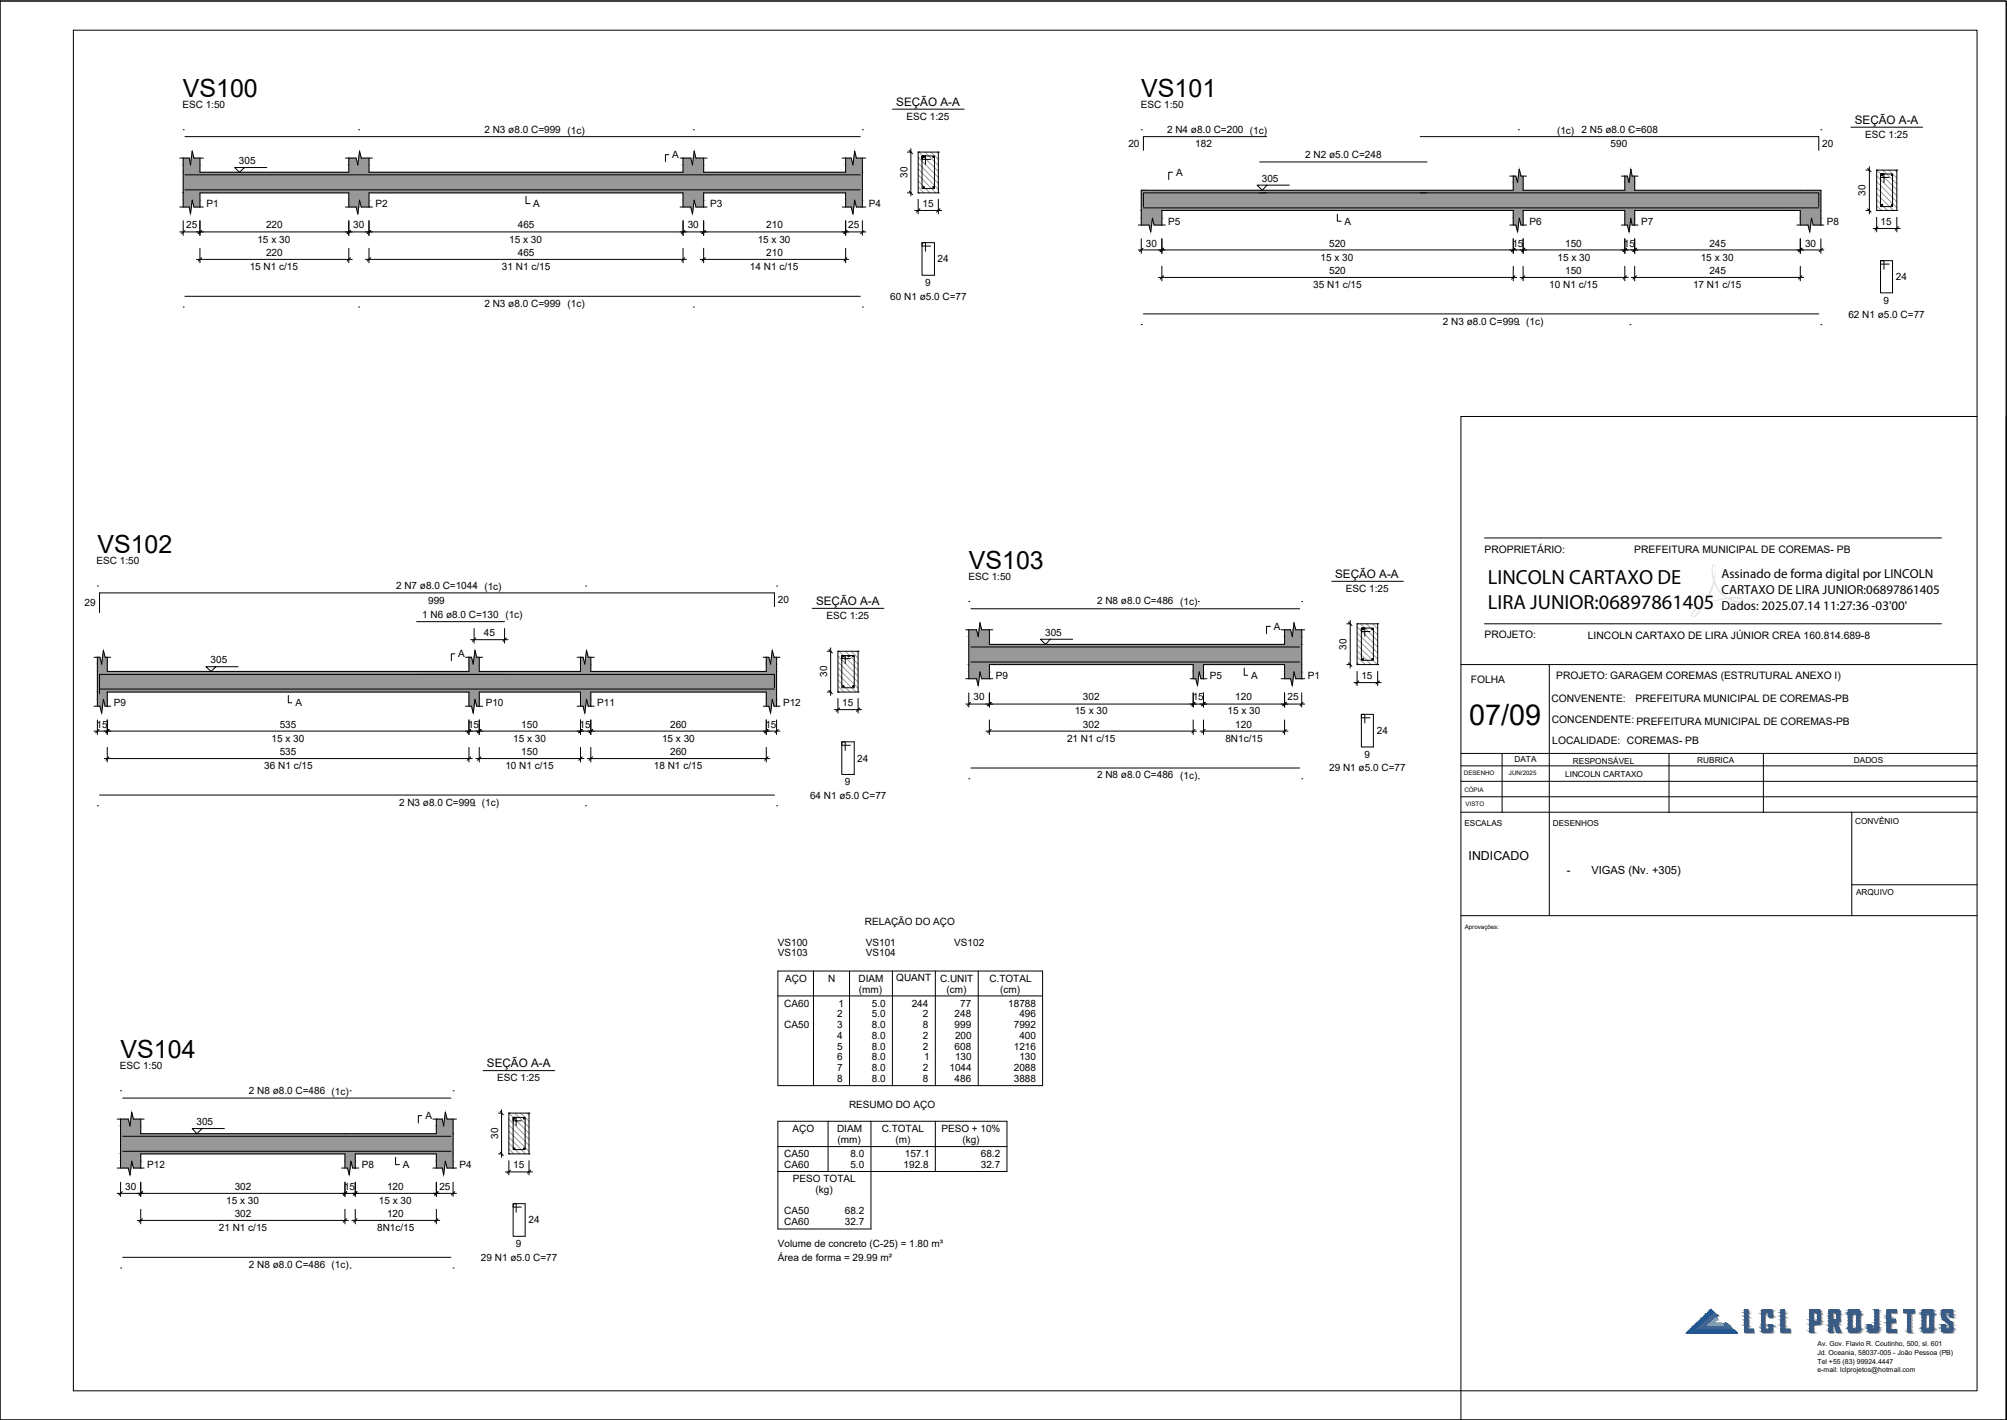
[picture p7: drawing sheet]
<svg xmlns="http://www.w3.org/2000/svg" width="594mm" height="420mm" viewBox="0 0 594 420" stroke-linecap="round" stroke-linejoin="round" font-family="sans-serif">
<defs><g id="words">
<text font-size="8.5" x="434.8" y="214.4">07/09</text>
<g font-size="7.4">
<text x="54.1" y="28.7">VS100</text>
<text x="337.8" y="28.7">VS101</text>
<text x="28.8" y="163.7">VS102</text>
<text x="286.8" y="168.3">VS103</text>
<text x="35.7" y="313.1">VS104</text>
</g>
<g font-size="6.1">
<text x="440.4" y="172.8">LINCOLN CARTAXO DE</text>
<text x="440.4" y="180.1">LIRA JUNIOR:06897861405</text>
</g>
<g font-size="3.9">
<text x="509.6" y="171.2">Assinado de forma digital por LINCOLN</text>
<text x="509.6" y="175.8">CARTAXO DE LIRA JUNIOR:06897861405</text>
<text x="509.6" y="180.4">Dados: 2025.07.14 11:27:36 -03'00'</text>
</g>
<text font-size="3.7" x="434.7" y="254.4">INDICADO</text>
<g font-size="3.5">
<text x="265.3" y="31.4">SEÇÃO A-A</text>
<text x="549" y="36.6">SEÇÃO A-A</text>
<text x="395.2" y="171">SEÇÃO A-A</text>
<text x="241.6" y="179.1">SEÇÃO A-A</text>
<text x="144.1" y="315.8">SEÇÃO A-A</text>
</g>
<g font-size="3.3">
<text x="463.8" y="258.5">-</text>
<text x="471" y="258.5">VIGAS (Nv. +305)</text>
</g>
<g font-size="3">
<text x="54" y="31.9">ESC 1:50</text>
<text x="268.4" y="35.5">ESC 1:25</text>
<text x="337.7" y="31.9">ESC 1:50</text>
<text x="143.4" y="39.3">2 N3 ø8.0 C=999 (1c)</text>
<text x="345.4" y="39.3">2 N4 ø8.0 C=200 (1c)</text>
<text x="460.9" y="39.5">(1c)</text>
<text x="468.1" y="39.3">2 N5 ø8.0 C=608</text>
<text x="552.1" y="40.8">ESC 1:25</text>
<text x="199" y="46.8">A</text>
<text x="334" y="43.5">20</text>
<text x="353.8" y="43.6">182</text>
<text x="386.3" y="46.7">2 N2 ø5.0 C=248</text>
<text x="476.8" y="43.6">590</text>
<text x="539.4" y="43.5">20</text>
<text x="70.7" y="48.6">305</text>
<text x="268.6" y="52.6" transform="rotate(-90 268.6 52.6)">30</text>
<text x="348.1" y="52.1">A</text>
<text x="373.5" y="53.9">305</text>
<text x="552.2" y="58" transform="rotate(-90 552.2 58)">30</text>
<text x="61.1" y="61.3">P1</text>
<text x="111.1" y="61.3">P2</text>
<text x="157.9" y="61.3">A</text>
<text x="210.2" y="61.3">P3</text>
<text x="257.2" y="61.3">P4</text>
<text x="273.1" y="61.3">15</text>
<text x="55.1" y="67.6">25</text>
<text x="76.2" y="71.8">15 x 30</text>
<text x="78.7" y="67.6">220</text>
<text x="104.5" y="67.6">30</text>
<text x="150.7" y="71.8">15 x 30</text>
<text x="153.3" y="67.6">465</text>
<text x="203.6" y="67.6">30</text>
<text x="224.3" y="71.8">15 x 30</text>
<text x="226.8" y="67.6">210</text>
<text x="251.1" y="67.6">25</text>
<text x="345.8" y="66.5">P5</text>
<text x="398" y="66.6">A</text>
<text x="452.8" y="66.5">P6</text>
<text x="485.8" y="66.6">P7</text>
<text x="540.8" y="66.5">P8</text>
<text x="556.6" y="66.6">15</text>
<text x="78.7" y="75.6">220</text>
<text x="153.3" y="75.6">465</text>
<text x="226.8" y="75.6">210</text>
<text x="277.5" y="77.6">24</text>
<text x="339.2" y="72.9">30</text>
<text x="390.9" y="77.1">15 x 30</text>
<text x="393.4" y="72.9">520</text>
<text x="447.7" y="72.9">15</text>
<text x="461" y="77.1">15 x 30</text>
<text x="463.3" y="72.9">150</text>
<text x="480.7" y="72.9">15</text>
<text x="503.4" y="77.1">15 x 30</text>
<text x="506" y="72.9">245</text>
<text x="534.3" y="72.9">30</text>
<text x="73.9" y="79.9">15 N1 c/15</text>
<text x="148.6" y="79.9">31 N1 c/15</text>
<text x="222" y="79.9">14 N1 c/15</text>
<text x="393.4" y="80.9">520</text>
<text x="463.3" y="80.9">150</text>
<text x="506" y="80.9">245</text>
<text x="561.2" y="83">24</text>
<text x="263.5" y="88.7">60 N1 ø5.0 C=77</text>
<text x="273.8" y="84.5">9</text>
<text x="388.7" y="85.1">35 N1 c/15</text>
<text x="458.6" y="85.1">10 N1 c/15</text>
<text x="501.1" y="85.1">17 N1 c/15</text>
<text x="557.5" y="89.8">9</text>
<text x="143.4" y="90.7">2 N3 ø8.0 C=999 (1c)</text>
<text x="547.1" y="94">62 N1 ø5.0 C=77</text>
<text x="427.1" y="96.1">2 N3 ø8.0 C=999 (1c)</text>
<text x="28.6" y="166.9">ESC 1:50</text>
<text x="439.4" y="163.5">PROPRIETÁRIO:</text>
<text x="483.7" y="163.5">PREFEITURA MUNICIPAL DE COREMAS- PB</text>
<text x="286.6" y="171.6">ESC 1:50</text>
<text x="25" y="179.4">29</text>
<text x="117.2" y="174.3">2 N7 ø8.0 C=1044 (1c)</text>
<text x="126.7" y="178.6">999</text>
<text x="230.3" y="178.5">20</text>
<text x="324.7" y="178.9">2 N8 ø8.0 C=486 (1c)</text>
<text x="398.4" y="175">ESC 1:25</text>
<text x="125" y="182.8">1 N6 ø8.0 C=130 (1c)</text>
<text x="244.6" y="183.2">ESC 1:25</text>
<text x="143.3" y="188.1">45</text>
<text x="309.4" y="188.1">305</text>
<text x="377.1" y="186.4">A</text>
<text x="439.4" y="188.9">PROJETO:</text>
<text x="470" y="189.1">LINCOLN CARTAXO DE LIRA JÚNIOR CREA 160.814.689-8</text>
<text x="62.4" y="196.3">305</text>
<text x="135.6" y="194.5">A</text>
<text x="398.5" y="192.2" transform="rotate(-90 398.5 192.2)">30</text>
<text x="244.9" y="200.3" transform="rotate(-90 244.9 200.3)">30</text>
<text x="294.8" y="200.8">P9</text>
<text x="358.1" y="200.8">P5</text>
<text x="370.3" y="200.8">A</text>
<text x="387.1" y="200.8">P1</text>
<text x="403" y="200.8">15</text>
<text x="435.4" y="202">FOLHA</text>
<text x="460.6" y="201">PROJETO: GARAGEM COREMAS (ESTRUTURAL ANEXO I)</text>
<text x="33.7" y="209">P9</text>
<text x="87.5" y="209">A</text>
<text x="143.8" y="209">P10</text>
<text x="176.8" y="209">P11</text>
<text x="231.8" y="209">P12</text>
<text x="249.3" y="209">15</text>
<text x="288.2" y="207.2">30</text>
<text x="320.5" y="207.2">302</text>
<text x="353.1" y="207.2">15</text>
<text x="365.6" y="207.2">120</text>
<text x="381.1" y="207.2">25</text>
<text x="459.2" y="207.7">CONVENENTE:</text>
<text x="484.1" y="207.7">PREFEITURA MUNICIPAL DE COREMAS-PB</text>
<text x="28.6" y="215.3">15</text>
<text x="82.8" y="215.3">535</text>
<text x="138.6" y="215.3">15</text>
<text x="154.3" y="215.3">150</text>
<text x="171.6" y="215.3">15</text>
<text x="198.4" y="215.3">260</text>
<text x="226.6" y="215.3">15</text>
<text x="318.1" y="211.4">15 x 30</text>
<text x="320.5" y="215.3">302</text>
<text x="363.3" y="211.4">15 x 30</text>
<text x="365.6" y="215.3">120</text>
<text x="459.4" y="213.8">CONCENDENTE: PREFEITURA MUNICIPAL DE COREMAS-PB</text>
<text x="80.4" y="219.5">15 x 30</text>
<text x="151.9" y="219.5">15 x 30</text>
<text x="196" y="219.5">15 x 30</text>
<text x="315.8" y="219.5">21 N1 c/15</text>
<text x="362.7" y="219.5">8N1c/15</text>
<text x="407.5" y="217.2">24</text>
<text x="459.5" y="220">LOCALIDADE: COREMAS- PB</text>
<text x="78.2" y="227.6">36 N1 c/15</text>
<text x="82.8" y="223.3">535</text>
<text x="149.6" y="227.6">10 N1 c/15</text>
<text x="154.3" y="223.3">150</text>
<text x="193.5" y="227.6">18 N1 c/15</text>
<text x="198.4" y="223.3">260</text>
<text x="253.7" y="225.3">24</text>
<text x="403.9" y="224.2">9</text>
<text x="250.1" y="232.2">9</text>
<text x="324.7" y="230.3">2 N8 ø8.0 C=486 (1c)</text>
<text x="393.4" y="228.3">29 N1 ø5.0 C=77</text>
<text x="118.1" y="238.4">2 N3 ø8.0 C=999 (1c)</text>
<text x="239.8" y="236.4">64 N1 ø5.0 C=77</text>
<text x="256" y="273.6">RELAÇÃO DO AÇO</text>
<text x="230.3" y="279.8">VS100</text>
<text x="256.3" y="279.8">VS101</text>
<text x="282.4" y="279.8">VS102</text>
<text x="230.3" y="283">VS103</text>
<text x="256.3" y="283">VS104</text>
<text x="232.4" y="290.6">AÇO</text>
<text x="245.1" y="290.5">N</text>
<text x="254.1" y="290.5">DIAM</text>
<text x="254.3" y="293.8">(mm)</text>
<text x="265.3" y="290.4">QUANT</text>
<text x="278.3" y="290.5">C.UNIT</text>
<text x="280.2" y="293.8">(cm)</text>
<text x="292.9" y="290.5">C.TOTAL</text>
<text x="296" y="293.8">(cm)</text>
<text x="232.2" y="297.9">CA60</text>
<text x="248.2" y="297.9">1</text>
<text x="258.1" y="297.9">5.0</text>
<text x="269.9" y="297.9">244</text>
<text x="284.2" y="297.9">77</text>
<text x="298.5" y="297.9">18788</text>
<text x="232.2" y="304.2">CA50</text>
<text x="247.8" y="301">2</text>
<text x="247.8" y="304.2">3</text>
<text x="258.1" y="301">5.0</text>
<text x="258.1" y="304.2">8.0</text>
<text x="273.2" y="301">2</text>
<text x="273.2" y="304.2">8</text>
<text x="282.6" y="301">248</text>
<text x="282.6" y="304.2">999</text>
<text x="300.1" y="304.2">7992</text>
<text x="301.8" y="301">496</text>
<text x="247.8" y="307.4">4</text>
<text x="247.8" y="310.6">5</text>
<text x="258.1" y="307.4">8.0</text>
<text x="258.1" y="310.6">8.0</text>
<text x="273.2" y="307.4">2</text>
<text x="273.2" y="310.6">2</text>
<text x="282.6" y="310.6">608</text>
<text x="282.7" y="307.4">200</text>
<text x="300.1" y="310.6">1216</text>
<text x="301.8" y="307.4">400</text>
<text x="35.4" y="316.4">ESC 1:50</text>
<text x="247.8" y="313.7">6</text>
<text x="247.8" y="317">7</text>
<text x="258.1" y="313.7">8.0</text>
<text x="258.1" y="316.9">8.0</text>
<text x="273.2" y="317">2</text>
<text x="273.6" y="313.7">1</text>
<text x="281.1" y="316.9">1044</text>
<text x="282.7" y="313.7">130</text>
<text x="300.1" y="316.9">2088</text>
<text x="301.8" y="313.7">130</text>
<text x="73.7" y="323.6">2 N8 ø8.0 C=486 (1c)</text>
<text x="147.2" y="319.8">ESC 1:25</text>
<text x="247.8" y="320.1">8</text>
<text x="258.1" y="320.1">8.0</text>
<text x="273.2" y="320.1">8</text>
<text x="282.6" y="320.1">486</text>
<text x="300.1" y="320.1">3888</text>
<text x="251.3" y="327.7">RESUMO DO AÇO</text>
<text x="58.2" y="332.9">305</text>
<text x="126" y="331.1">A</text>
<text x="234.6" y="335.1">AÇO</text>
<text x="247.8" y="334.9">DIAM</text>
<text x="261" y="334.9">C.TOTAL</text>
<text x="278.6" y="334.9">PESO + 10%</text>
<text x="147.4" y="337" transform="rotate(-90 147.4 337)">30</text>
<text x="247.9" y="338.2">(mm)</text>
<text x="265" y="338.2">(m)</text>
<text x="284.9" y="338.2">(kg)</text>
<text x="43.6" y="345.6">P12</text>
<text x="107.1" y="345.6">P8</text>
<text x="119.3" y="345.6">A</text>
<text x="136" y="345.6">P4</text>
<text x="151.9" y="345.6">15</text>
<text x="232.2" y="342.3">CA50</text>
<text x="232.2" y="345.5">CA60</text>
<text x="251.7" y="342.3">8.0</text>
<text x="251.7" y="345.5">5.0</text>
<text x="267.5" y="345.5">192.8</text>
<text x="267.8" y="342.3">157.1</text>
<text x="290.3" y="342.3">68.2</text>
<text x="290.3" y="345.5">32.7</text>
<text x="37.1" y="352">30</text>
<text x="69.5" y="352">302</text>
<text x="101.9" y="352">15</text>
<text x="114.6" y="352">120</text>
<text x="130" y="352">25</text>
<text x="234.7" y="349.8">PESO TOTAL</text>
<text x="241.4" y="353.1">(kg)</text>
<text x="66.9" y="356.2">15 x 30</text>
<text x="69.5" y="360">302</text>
<text x="112.1" y="356.2">15 x 30</text>
<text x="232.2" y="359.3">CA50</text>
<text x="250.1" y="359.3">68.2</text>
<text x="64.8" y="364.3">21 N1 c/15</text>
<text x="111.6" y="364.3">8N1c/15</text>
<text x="114.6" y="360.1">120</text>
<text x="156.5" y="362">24</text>
<text x="232.2" y="362.5">CA60</text>
<text x="250.1" y="362.5">32.7</text>
<text x="152.7" y="369">9</text>
<text x="230.3" y="369">Volume de concreto (C-25) = 1.80 m³</text>
<text x="73.7" y="375.1">2 N8 ø8.0 C=486 (1c)</text>
<text x="142.4" y="373">29 N1 ø5.0 C=77</text>
<text x="230.3" y="373">Área de forma = 29.99 m²</text>
</g>
<g font-size="2.4">
<text x="448.3" y="225.6">DATA</text>
<text x="465.6" y="226.1">RESPONSÁVEL</text>
<text x="502.4" y="225.7">RUBRICA</text>
<text x="548.8" y="225.7">DADOS</text>
<text x="463.3" y="229.9">LINCOLN CARTAXO</text>
<text x="433.5" y="244.3">ESCALAS</text>
<text x="459.6" y="244.3">DESENHOS</text>
<text x="549.1" y="243.9">CONVÊNIO</text>
<text x="549.4" y="265">ARQUIVO</text>
</g>
<g font-size="2">
<text x="538" y="398.3">Av. Gov. Flavio R. Coutinho, 500, sl. 601</text>
<text x="538" y="401">Jd. Oceania, 58037-005 - João Pessoa (PB)</text>
<text x="538" y="403.5">Tel +55 (83) 99924.4447</text>
<text x="538" y="406.1">e-mail: lclprojetos@hotmail.com</text>
</g>
<g font-size="1.8">
<text x="433.3" y="229.4">DESENHO</text>
<text x="446.7" y="229.4">JUN/2025</text>
<text x="433.5" y="234.4">CÓPIA</text>
<text x="433.8" y="238.5">VISTO</text>
<text x="433.6" y="274.9">Aprovações:</text>
</g>
</g></defs>
<g fill="none" stroke="#989898" stroke-width=".3">
<path d="M271.8 55.3l1.6 1.8M271.8 53.5l3.4 3.6M271.8 51.7l5.2 5.4M271.8 50l5.9 6M271.8 48.3l5.9 6M271.8 46.5l5.9 6M272 45l5.7 5.7M273.8 45l3.9 3.9M275.6 45l2.1 2.2M277.4 45l.3 .4M555.5 59.1l3.2 3.2M555.5 57.3l5 5"/>
<path d="M555.5 55.5l6 6M555.5 53.8l6 5.9M555.5 52l6 6M555.5 50.3l6 5.9M557.3 50.3l4.2 4.1M559.1 50.3l2.4 2.3M560.8 50.3l.7 .5M555.5 60.9l1.4 1.4M248 199.4l5.4 5.4M248 197.7l6 5.9M248 195.9l6 5.9M248 194.1l6 6"/>
<path d="M248.4 192.7l5.6 5.6M250.2 192.7l3.8 3.8M252 192.7l2 2M253.7 192.7l.3 .4M401.7 196l.6 .6M401.7 194.4l2.4 2.2M401.7 192.6l4.2 4M401.7 190.8l6 5.8M401.7 189l6.1 6M401.7 187.2l6.1 6M401.7 185.5l6.1 5.9M402.7 184.6l5.1 5.1"/>
<path d="M404.5 184.6l3.3 3.3M406.3 184.6l1.5 1.5M248 204.8h.1M248 203l1.8 1.8M248 201.2l3.6 3.6M150.6 339.9l1.4 1.5M150.6 338.2l3.2 3.2M150.6 336.5l5 4.9M150.6 334.7l6 6M150.6 332.9l6 6M150.6 331.1l6 6M150.6 329.4l6 5.9"/>
<path d="M152.4 329.4l4.2 4.1M154.2 329.4l2.4 2.4M156 329.4l.6 .6"/>
</g>
<!-- layer: DT-Hachura forma vigas -->
<g fill="#989898" stroke="#989898" stroke-width=".3">
<path d="M56.9 44.7l.5 2.1h-.8z"/>
<path d="M106.4 44.7l.5 2.1h-.7z"/>
<path d="M205.5 44.7l.5 2.1h-.8z"/>
<path d="M253 44.7l.5 2.1h-.8z"/>
<path d="M56 61.3h.6l-.2 2z"/>
<path d="M105.4 61.3h.8l-.3 2z"/>
<path d="M204.5 61.3h.7l-.2 2z"/>
<path d="M252 61.3h.7l-.2 2z"/>
<path d="M449.7 50.1l.5 2h-.7z"/>
<path d="M482.7 50.1l.4 2h-.6z"/>
<path d="M340.1 66.6h.8l-.3 2z"/>
<path d="M448.7 66.6h.8l-.3 2z"/>
<path d="M481.7 66.6h.8l-.3 2z"/>
<path d="M535.2 66.6h.7l-.2 2z"/>
<path d="M30.6 192.4l.5 2.1h-.7z"/>
<path d="M140.6 192.4l.5 2.1h-.8z"/>
<path d="M173.6 192.4l.5 2.1h-.7z"/>
<path d="M228.6 192.4l.5 2.1h-.8z"/>
<path d="M29.6 209h.8l-.3 2z"/>
<path d="M139.6 209h.7l-.2 2z"/>
<path d="M172.6 209h.8l-.3 2z"/>
<path d="M227.6 209h.7l-.2 2z"/>
<path d="M290.1 184.3l.5 2.1h-.8z"/>
<path d="M383 184.3l.5 2.1h-.7z"/>
<path d="M289.1 200.8h.7l-.2 2.1z"/>
<path d="M353.9 200.8h.8l-.2 2.1z"/>
<path d="M382 200.8h.8l-.3 2.1z"/>
<path d="M39 329.1l.5 2h-.8z"/>
<path d="M131.8 329.1l.5 2h-.7z"/>
<path d="M38 345.6h.7l-.2 2z"/>
<path d="M102.9 345.6h.7l-.2 2z"/>
<path d="M130.9 345.6h.7l-.3 2z"/>
<path d="M252.7 46.8l2.6 2v-2zM252.7 46.8l2.6 2h-2.8z"/>
<path d="M250.3 46.8l2.2 2-.5-2zM250.3 46.8l2.2 2h-2.2z"/>
<path d="M205.2 46.8l3.1 2v-2zM205.2 46.8l3.1 2h-3.3z"/>
<path d="M202.2 46.8l2.8 2-.5-2zM202.2 46.8l2.8 2h-2.8z"/>
<path d="M106.2 46.8l3 2v-2zM106.2 46.8l3 2h-3.3z"/>
<path d="M103.3 46.8l2.6 2-.5-2zM103.3 46.8l2.6 2h-2.6z"/>
<path d="M56.6 46.8l2.6 2v-2zM56.6 46.8l2.6 2h-2.8z"/>
<path d="M54.2 46.8l2.2 2-.4-2zM54.2 46.8l2.2 2h-2.2z"/>
<path d="M250.3 48.8l5 2.2v-2.2zM250.3 48.8l5 2.2h-5z"/>
<path d="M202.2 48.8l6.1 2.2v-2.2zM202.2 48.8l6.1 2.2h-6.1z"/>
<path d="M103.3 48.8l5.9 2.2v-2.2zM103.3 48.8l5.9 2.2h-5.9z"/>
<path d="M54.2 48.8l5 2.2v-2.2zM54.2 48.8l5 2.2h-5z"/>
<path d="M54.2 51l201.1 6.1v-6.1zM54.2 51l201.1 6.1h-201.1z"/>
<path d="M250.3 57.1l5 2.1v-2.1zM250.3 57.1l5 2.1h-5z"/>
<path d="M202.2 57.1l6.1 2.1v-2.1zM202.2 57.1l6.1 2.1h-6.1z"/>
<path d="M103.3 57.1l5.9 2.1v-2.1zM103.3 57.1l5.9 2.1h-5.9z"/>
<path d="M54.2 57.1l5 2.1v-2.1zM54.2 57.1l5 2.1h-5z"/>
<path d="M253 59.2l2.3 2.1v-2.1zM253 59.2l2.3 2.1h-1.8z"/>
<path d="M250.3 59.2l2.4 2.1 .3-2.1zM250.3 59.2l2.4 2.1h-2.4z"/>
<path d="M205.5 59.2l2.8 2.1v-2.1zM205.5 59.2l2.8 2.1h-2.3z"/>
<path d="M202.2 59.2l3 2.1 .3-2.1zM202.2 59.2l3 2.1h-3z"/>
<path d="M106.4 59.2l2.8 2.1v-2.1zM106.4 59.2l2.8 2.1h-2.3z"/>
<path d="M103.3 59.2l2.9 2.1 .2-2.1zM103.3 59.2l2.9 2.1h-2.9z"/>
<path d="M56.9 59.2l2.3 2.1v-2.1zM56.9 59.2l2.3 2.1h-1.8z"/>
<path d="M54.2 59.2l2.4 2.1 .3-2.1zM54.2 59.2l2.4 2.1h-2.4z"/>
<path d="M482.5 52.1l1.4 1.9v-1.9zM482.5 52.1l1.4 1.9h-1.7z"/>
<path d="M480.9 52.1l1.3 1.9-.5-1.9zM480.9 52.1l1.3 1.9h-1.3z"/>
<path d="M449.5 52.1l1.4 1.9v-1.9zM449.5 52.1l1.4 1.9h-1.7z"/>
<path d="M447.9 52.1l1.3 1.9-.5-1.9zM447.9 52.1l1.3 1.9h-1.3z"/>
<path d="M480.9 54l3 2.3v-2.3zM480.9 54l3 2.3h-3z"/>
<path d="M447.9 54l3 2.3v-2.3zM447.9 54l3 2.3h-3z"/>
<path d="M337.8 56.3l201.2 6v-6zM337.8 56.3l201.2 6h-201.2z"/>
<path d="M532.9 62.3l6.1 2.3v-2.3zM532.9 62.3l6.1 2.3h-6.1z"/>
<path d="M480.9 62.3l3 2.3v-2.3zM480.9 62.3l3 2.3h-3z"/>
<path d="M447.9 62.3l3 2.3v-2.3zM447.9 62.3l3 2.3h-3z"/>
<path d="M337.8 62.3l6.1 2.3v-2.3zM337.8 62.3l6.1 2.3h-6.1z"/>
<path d="M536.2 64.6l2.8 2v-2zM536.2 64.6l2.8 2h-2.3z"/>
<path d="M532.9 64.6l3 2 .3-2zM532.9 64.6l3 2h-3z"/>
<path d="M482.7 64.6l1.2 2v-2zM482.7 64.6l1.2 2h-.8z"/>
<path d="M480.9 64.6l1.6 2 .2-2zM480.9 64.6l1.6 2h-1.6z"/>
<path d="M449.7 64.6l1.2 2v-2zM449.7 64.6l1.2 2h-.7z"/>
<path d="M447.9 64.6l1.6 2 .2-2zM447.9 64.6l1.6 2h-1.6z"/>
<path d="M341.1 64.6l2.8 2v-2zM341.1 64.6l2.8 2h-2.3z"/>
<path d="M337.8 64.6l3.1 2 .2-2zM337.8 64.6l3.1 2h-3.1z"/>
<path d="M228.3 194.5l1.6 2v-2zM228.3 194.5l1.6 2h-1.8z"/>
<path d="M226.8 194.5l1.3 2-.5-2zM226.8 194.5l1.3 2h-1.3z"/>
<path d="M173.4 194.5l1.5 2v-2zM173.4 194.5l1.5 2h-1.8z"/>
<path d="M171.8 194.5l1.3 2-.5-2zM171.8 194.5l1.3 2h-1.3z"/>
<path d="M140.3 194.5l1.6 2v-2zM140.3 194.5l1.6 2h-1.8z"/>
<path d="M138.8 194.5l1.3 2-.5-2zM138.8 194.5l1.3 2h-1.3z"/>
<path d="M30.4 194.5l1.4 2v-2zM30.4 194.5l1.4 2h-1.7z"/>
<path d="M28.8 194.5l1.3 2-.5-2zM28.8 194.5l1.3 2h-1.3z"/>
<path d="M226.8 196.5l3.1 2.2v-2.2zM226.8 196.5l3.1 2.2h-3.1z"/>
<path d="M171.8 196.5l3.1 2.2v-2.2zM171.8 196.5l3.1 2.2h-3.1z"/>
<path d="M138.8 196.5l3.1 2.2v-2.2zM138.8 196.5l3.1 2.2h-3.1z"/>
<path d="M28.8 196.5l3 2.2v-2.2zM28.8 196.5l3 2.2h-3z"/>
<path d="M28.8 198.7l201.1 6.1v-6.1zM28.8 198.7l201.1 6.1h-201.1z"/>
<path d="M226.8 204.8l3.1 2.1v-2.1zM226.8 204.8l3.1 2.1h-3.1z"/>
<path d="M171.8 204.8l3.1 2.1v-2.1zM171.8 204.8l3.1 2.1h-3.1z"/>
<path d="M138.8 204.8l3.1 2.1v-2.1zM138.8 204.8l3.1 2.1h-3.1z"/>
<path d="M28.8 204.8l3 2.1v-2.1zM28.8 204.8l3 2.1h-3z"/>
<path d="M228.6 206.9l1.3 2.1v-2.1zM228.6 206.9l1.3 2.1h-.8z"/>
<path d="M226.8 206.9l1.5 2.1 .3-2.1zM226.8 206.9l1.5 2.1h-1.5z"/>
<path d="M173.6 206.9l1.3 2.1v-2.1zM173.6 206.9l1.3 2.1h-.8z"/>
<path d="M171.8 206.9l1.6 2.1 .2-2.1zM171.8 206.9l1.6 2.1h-1.6z"/>
<path d="M140.6 206.9l1.3 2.1v-2.1zM140.6 206.9l1.3 2.1h-.8z"/>
<path d="M138.8 206.9l1.5 2.1 .3-2.1zM138.8 206.9l1.5 2.1h-1.5z"/>
<path d="M30.6 206.9l1.2 2.1v-2.1zM30.6 206.9l1.2 2.1h-.7z"/>
<path d="M28.8 206.9l1.6 2.1 .2-2.1zM28.8 206.9l1.6 2.1h-1.6z"/>
<path d="M382.8 186.4l2.5 2v-2zM382.8 186.4l2.5 2h-2.8z"/>
<path d="M380.2 186.4l2.3 2-.5-2zM380.2 186.4l2.3 2h-2.3z"/>
<path d="M289.8 186.4l3.1 2v-2zM289.8 186.4l3.1 2h-3.3z"/>
<path d="M286.8 186.4l2.8 2-.5-2zM286.8 186.4l2.8 2h-2.8z"/>
<path d="M380.2 188.4l5.1 2.3v-2.3zM380.2 188.4l5.1 2.3h-5.1z"/>
<path d="M286.8 188.4l6.1 2.3v-2.3zM286.8 188.4l6.1 2.3h-6.1z"/>
<path d="M286.8 190.7l98.5 5.9v-5.9zM286.8 190.7l98.5 5.9h-98.5z"/>
<path d="M380.2 196.6l5.1 2.2v-2.2zM380.2 196.6l5.1 2.2h-5.1z"/>
<path d="M353.2 196.6l3 2.2v-2.2zM353.2 196.6l3 2.2h-3z"/>
<path d="M286.8 196.6l6.1 2.2v-2.2zM286.8 196.6l6.1 2.2h-6.1z"/>
<path d="M383 198.8l2.3 2v-2zM383 198.8l2.3 2h-1.8z"/>
<path d="M380.2 198.8l2.6 2 .2-2zM380.2 198.8l2.6 2h-2.6z"/>
<path d="M355 198.8l1.2 2v-2zM355 198.8l1.2 2h-.7z"/>
<path d="M353.2 198.8l1.5 2 .3-2zM353.2 198.8l1.5 2h-1.5z"/>
<path d="M290.1 198.8l2.8 2v-2zM290.1 198.8l2.8 2h-2.3z"/>
<path d="M286.8 198.8l3 2 .3-2zM286.8 198.8l3 2h-3z"/>
<path d="M131.6 331.1l2.5 2.1v-2.1zM131.6 331.1l2.5 2.1h-2.8z"/>
<path d="M129.2 331.1l2.1 2.1-.4-2.1zM129.2 331.1l2.1 2.1h-2.1z"/>
<path d="M38.7 331.1l3 2.1v-2.1zM38.7 331.1l3 2.1h-3.2z"/>
<path d="M35.7 331.1l2.8 2.1-.5-2.1zM35.7 331.1l2.8 2.1h-2.8z"/>
<path d="M129.2 333.2l4.9 2.2v-2.2zM129.2 333.2l4.9 2.2h-4.9z"/>
<path d="M35.7 333.2l6 2.2v-2.2zM35.7 333.2l6 2.2h-6z"/>
<path d="M35.7 335.4l98.4 6v-6zM35.7 335.4l98.4 6h-98.4z"/>
<path d="M129.2 341.4l4.9 2.2v-2.2zM129.2 341.4l4.9 2.2h-4.9z"/>
<path d="M102.1 341.4l3.1 2.2v-2.2zM102.1 341.4l3.1 2.2h-3.1z"/>
<path d="M35.7 341.4l6 2.2v-2.2zM35.7 341.4l6 2.2h-6z"/>
<path d="M131.8 343.6l2.3 2v-2zM131.8 343.6l2.3 2h-1.8z"/>
<path d="M129.2 343.6l2.4 2 .2-2zM129.2 343.6l2.4 2h-2.4z"/>
<path d="M103.9 343.6l1.3 2v-2zM103.9 343.6l1.3 2h-.8z"/>
<path d="M102.1 343.6l1.5 2 .3-2zM102.1 343.6l1.5 2h-1.5z"/>
<path d="M39 343.6l2.7 2v-2zM39 343.6l2.7 2h-2.2z"/>
<path d="M35.7 343.6l3 2 .3-2zM35.7 343.6l3 2h-3z"/>
</g>
<!-- layer: DT-Forma -->
<g fill="none" stroke="#000" stroke-width=".3">
<path d="M53.2 46.8h2.8l.4 2 .5-4.1 .5 2.1h2.8M54.2 46.8v14.5M59.2 46.8v4.2h44.1v-4.2M102.2 46.8h3.2l.5 2 .5-4.1 .5 2.1h3.3M109.2 46.8v4.2h93v-4.2M201.3 46.8h3.2l.5 2 .5-4.1 .5 2.1h3.3M208.3 46.8v4.2h42v-4.2M249.3 46.8h2.7l.5 2 .5-4.1 .5 2.1h2.8M255.3 46.8v14.5M271.8 45h.1M271.8 57.1h.1M271.8 57.1h5.9"/>
<path d="M271.8 45h5.9M271.8 45v12.1M277.7 57.1h.1M277.7 45h.1M277.7 45v12.1M446.9 52.1h1.8l.5 1.9 .5-3.9 .5 2h1.7M447.9 52.1v4.2h-110.1v10.3M450.9 52.1v4.2h30v-4.2M479.9 52.1h1.8l.5 1.9 .5-3.9 .4 2h1.8M483.9 52.1v4.2h55.1v10.3M555.5 50.3h.1M555.5 50.3h6"/>
<path d="M555.5 50.3v12M561.5 50.3h.1M561.5 50.3v12M53.2 61.3h2.8l.4 2 .5-4.1 .5 2.1h2.8M59.2 61.3v-4.2h44.1v4.2M102.2 61.3h3.2l.5 2 .5-4.1 .5 2.1h3.3M109.2 61.3v-4.2h93v4.2M201.3 61.3h3.2l.5 2 .5-4.1 .5 2.1h3.3M208.3 61.3v-4.2h42v4.2M249.3 61.3h2.7l.5 2 .5-4.1 .5 2.1h2.8M336.9 66.6h3.2l.5 2 .5-4 .5 2h3.3M343.9 66.6v-4.3h104v4.3"/>
<path d="M446.9 66.6h1.8l.5 2 .5-4 .5 2h1.7M450.9 66.6v-4.3h30v4.3M479.9 66.6h1.8l.5 2 .5-4 .4 2h1.8M483.9 66.6v-4.3h49v4.3M531.9 66.6h3.3l.5 2 .5-4 .5 2h3.2M555.5 62.3h.1M555.5 62.3h6M561.5 62.3h.1M27.8 194.5h1.8l.5 2 .5-4.1 .5 2.1h1.7M28.8 194.5v14.5M31.8 194.5v4.2h107v-4.2M137.8 194.5h1.8l.5 2 .5-4.1 .5 2.1h1.8"/>
<path d="M141.9 194.5v4.2h29.9v-4.2M170.8 194.5h1.8l.5 2 .5-4.1 .5 2.1h1.8M174.9 194.5v4.2h51.9v-4.2M225.9 194.5h1.7l.5 2 .5-4.1 .5 2.1h1.8M229.9 194.5v14.5M248 192.7h.1M248 192.7h6M248 192.7v12.1M254 192.7h.1M254 192.7v12.1M285.9 186.4h3.2l.5 2 .5-4.1 .5 2.1h3.3M286.8 186.4v14.4"/>
<path d="M292.9 186.4v4.3h87.3v-4.3M379.2 186.4h2.8l.5 2 .5-4.1 .5 2.1h2.7M385.3 186.4v14.4M401.7 184.6h.1M401.7 196.6h.1M401.7 196.6h6.1M401.7 184.6h6.1M401.7 184.6v12M407.8 196.6h.1M407.8 184.6h.1M407.8 184.6v12M27.8 209h1.8l.5 2 .5-4.1 .5 2.1h1.7"/>
<path d="M31.8 209v-4.2h107v4.2M137.8 209h1.8l.5 2 .5-4.1 .5 2.1h1.8M141.9 209v-4.2h29.9v4.2M170.8 209h1.8l.5 2 .5-4.1 .5 2.1h1.8M174.9 209v-4.2h51.9v4.2M225.9 209h1.7l.5 2 .5-4.1 .5 2.1h1.8M248 204.8h.1M248 204.8h6M254 204.8h.1M285.9 200.8h3.2l.5 2.1 .5-4.1 .5 2h3.3M292.9 200.8v-4.2h60.3v4.2M352.3 200.8h1.6l.6 2.1 .5-4.1 .5 2h1.8"/>
<path d="M356.2 200.8v-4.2h24v4.2M379.2 200.8h2.8l.5 2.1 .5-4.1 .5 2h2.7M34.7 331.1h3.3l.5 2.1 .5-4.1 .5 2h3.2M35.7 331.1v14.5M41.7 331.1v4.3h87.5v-4.3M128.1 331.1h2.8l.4 2.1 .5-4.1 .5 2h2.8M134.1 331.1v14.5M150.6 329.4h.1M150.6 329.4h6M150.6 329.4v12M156.6 329.4h.1M156.6 329.4v12"/>
<path d="M34.7 345.6h3.3l.5 2 .5-4 .5 2h3.2M41.7 345.6v-4.2h60.4v4.2M101.1 345.6h1.8l.5 2 .5-4 .5 2h1.8M105.2 345.6v-4.2h24v4.2M128.1 345.6h2.8l.4 2 .5-4 .5 2h2.8M150.6 341.4h.1M150.6 341.4h6M156.6 341.4h.1"/>
</g>
<!-- layer: DT-Cotas -->
<g fill="none" stroke="#000" stroke-width=".3">
<path d="M268.6 57.1h1.1M268.6 45h1.1M269.6 44v14M271.8 59v4.3M277.7 59v4.3M552.3 50.3h1.2M553.3 49.3v14M53.2 68.6h203.1M54.2 65.3v4.3M58.2 76.8h46.1M59.2 65.3v4.3M59.2 73.4v4.4"/>
<path d="M103.3 65.3v4.3M103.3 73.4v4.4M108.2 76.8h95M109.2 65.3v4.3M109.2 73.4v4.4M202.2 65.3v4.3M202.2 73.4v4.4M207.3 76.8h43.9M208.3 65.3v4.3M208.3 73.4v4.4M250.3 65.3v4.3M250.3 73.4v4.4"/>
<path d="M255.3 65.3v4.3M270.8 62.3h8M336.9 74h203M337.8 70.7v4.3M343.9 70.7v4.3M343.9 78.8v4.3M447.9 70.7v4.3M447.9 78.8v4.3M450.9 70.7v4.3M450.9 78.8v4.3M480.9 70.7v4.3M480.9 78.8v4.3"/>
<path d="M483.9 70.7v4.3M483.9 78.8v4.3M532.9 70.7v4.3M532.9 78.8v4.3M539 70.7v4.3M552.3 62.3h1.2M554.5 67.6h8M555.5 64.3v4.3M561.5 64.3v4.3M342.9 82.1h106M450 82.1h32M482.9 82.1h51"/>
<path d="M139.3 189.3h11.1M140.3 186v4.3M149.4 186v4.3M244.9 192.7h1.1M245.9 191.7v14.1M398.7 196.6h1.1M398.7 184.6h1.1M399.7 183.6v14.1M401.7 198.7v4.2M407.8 198.7v4.2M27.8 216.3h203.1M28.8 213v4.3"/>
<path d="M31.8 213v4.3M138.8 213v4.3M141.9 213v4.3M171.8 213v4.3M174.9 213v4.3M226.8 213v4.3M229.9 213v4.3M244.9 204.8h1.1M247 210h8M248 206.7v4.3M254 206.7v4.3M285.9 208.3h100.3"/>
<path d="M286.8 205v4.2M291.8 216.3h62.4M292.9 205v4.2M292.9 213v4.3M353.2 205v4.2M353.2 213v4.3M355.2 216.3h26.1M356.2 205v4.2M356.2 213v4.3M380.2 205v4.2M380.2 213v4.3M385.3 205v4.2"/>
<path d="M400.8 202h8M30.9 224.5h108.9M31.8 221.1v4.4M138.8 221.1v4.4M140.8 224.5h32M141.9 221.1v4.4M171.8 221.1v4.4M173.9 224.5h53.9M174.9 221.1v4.4M226.8 221.1v4.4M147.6 329.4h1M148.5 328.3v14.1"/>
<path d="M34.7 353.1h100.4M35.7 349.8v4.2M41.7 349.8v4.2M41.7 357.8v4.3M102.1 349.8v4.2M102.1 357.8v4.3M105.2 349.8v4.2M105.2 357.8v4.3M129.2 349.8v4.2M129.2 357.8v4.3M134.1 349.8v4.2M147.6 341.4h1"/>
<path d="M149.6 346.8h8M150.6 343.5v4.1M156.6 343.5v4.1M40.6 361.1h62.5M104.1 361.1h26.1"/>
</g>
<!-- layer: 0 -->
<g fill="none" stroke="#000" stroke-width=".3">
<path d="M0 .3h593.9v419.9h-593.9zM21.7 8.9h563.5v402.6h-563.5zM269.1 56.6l1 1M269.1 44.5l1 1M552.8 49.8l1 1M54.7 68.2l-1 .9M59.7 68.2l-1 .9M59.7 76.2l-1 1.1M103.8 68.2l-1.1 .9M103.8 76.2l-1.1 1.1M109.7 68.2l-1 .9M109.7 76.2l-1 1.1"/>
<path d="M202.7 68.2l-.9 .9M202.7 76.2l-.9 1.1M208.8 68.2l-1 .9M208.8 76.2l-1 1.1M250.7 68.2l-.9 .9M250.7 76.2l-.9 1.1M255.8 68.2l-1 .9M272.3 61.8l-1 1M278.3 61.8l-1.1 1M338.3 73.4l-1 1.1M344.4 73.4l-1 1.1M448.4 73.4l-1 1.1"/>
<path d="M451.4 73.4l-.9 1.1M481.5 73.4l-1.1 1.1M484.4 73.4l-1 1.1M533.4 73.4l-1 1.1M539.5 73.4l-1 1.1M552.8 61.8l1 1M555.9 67.1l-.9 1M562 67.1l-1 1M344.4 81.6l-1 1M448.4 81.6l-1 1M451.4 81.6l-.9 1M481.5 81.6l-1.1 1"/>
<path d="M484.4 81.6l-1 1M533.4 81.6l-1 1M585.2 123.2h-152.8v297M593.9 123.2v297M140.8 188.8l-1 1M149.9 188.8l-1.1 1M245.4 192.2l1 1M399.2 196.1l1 1M399.2 184.1l1 1M29.3 215.8l-1 1M32.3 215.8l-.9 1M139.3 215.8l-1 1"/>
<path d="M142.4 215.8l-1 1M172.3 215.8l-1 1M175.4 215.8l-1 1M227.3 215.8l-1 1M230.4 215.8l-1 1M245.4 204.3l1 1M248.5 209.5l-1 1M254.5 209.5l-1 1M287.3 207.8l-.9 1M293.4 207.8l-1 1M293.4 215.8l-1 1M353.7 207.8l-.9 1"/>
<path d="M353.7 215.8l-.9 1M356.7 207.8l-1 1M356.7 215.8l-1 1M380.7 207.8l-1 1M380.7 215.8l-1 1M385.7 207.8l-.9 1M402.2 201.5l-.9 .9M408.3 201.5l-1 .9M32.3 223.9l-.9 1.1M139.3 223.9l-1 1.1M142.4 223.9l-1 1.1M172.3 223.9l-1 1.1"/>
<path d="M175.4 223.9l-1 1.1M227.3 223.9l-1 1.1M148.1 328.8l.9 1.1M36.2 352.6l-1 1M42.2 352.6l-1.1 1M102.6 352.6l-1 1M105.7 352.6l-1.1 1M129.7 352.6l-1 1M134.6 352.6l-1 1M148.1 340.9l.9 1M151.1 346.2l-1 .9M157.1 346.2l-1 .9"/>
<path d="M42.2 360.6l-1.1 1M102.6 360.6l-1 1M105.7 360.6l-1.1 1M129.7 360.6l-1 1"/>
</g>
<!-- layer: DT-Barras rebatidas -->
<g fill="none" stroke="#000" stroke-width=".3">
<path d="M54.7 40.4h199.9M372.9 47.9h49.5M374.9 40.4h-36.4v4.1M420.4 40.4h118v4.1M275.5 72.8h-2.6v-1h3.7v9.6h-3.7v-9.6h1v2.5M559.2 78.1h-2.6v-1h3.6v9.6h-3.6v-9.6h1.1v2.6M54.7 87.7h199.9M338.5 92.9h199.9M229.2 179.5v-4.1h-199.7v5.9M123.3 183.9h26.1M287.4 180.1h97.3M405.5 212.4h-2.5v-1h3.5v9.6h-3.5v-9.6h1v2.5"/>
<path d="M29.5 235.2h199.7M251.7 220.5h-2.5v-1h3.7v9.7h-3.7v-9.7h1v2.5M287.4 227.2h97.3M36.3 324.9h97.2M154.3 357.2h-2.4v-1h3.5v9.6h-3.5v-9.6h.9v2.5M36.3 372h97.2"/>
</g>
<!-- layer: DT-Barras na forma -->
<g fill="none" stroke="#000" stroke-width=".3">
<path d="M54.7 56.2h199.9M54.7 51.7h199.9M275.5 47.2h-2.6v-1.1h3.7v9.7h-3.7v-9.7h1v2.6M372.9 57.1h49.5M374.9 57.1h-36.4v4M420.4 57.1h118v4M559.2 52.5h-2.6v-1h3.6v9.6h-3.6v-9.6h1.1v2.5M338.5 61.5h199.9M123.3 199.6h26.1M251.7 194.9h-2.5v-.9h3.7v9.5h-3.7v-9.5h1v2.4M287.4 195.9h97.3M287.4 191.4h97.3"/>
<path d="M405.5 186.9h-2.5v-1.1h3.5v9.6h-3.5v-9.6h1v2.5M29.5 203.9h199.7M229.2 203.5v-3.9h-199.7v5.7M36.3 336.2h97.2M154.3 331.6h-2.4v-1h3.5v9.5h-3.5v-9.5h.9v2.4M36.3 340.7h97.2"/>
</g>
<!-- layer: DT-Pontilhado -->
<g fill="none" stroke="#000" stroke-width=".3">
<path d="M54.2 38.4h.1M106.2 38.4h.1M205.2 38.4h.1M255.3 38.4h.1M337.8 38.4h.1M449.5 38.4h.1M482.5 38.4h.1M539 38.4h.1M54.2 90.8h.1M106.2 90.8h.1M205.2 90.8h.1M255.3 90.8h.1"/>
<path d="M337.8 96.1h.1M449.5 96.1h.1M482.5 96.1h.1M539 96.1h.1M28.8 173.4h.1M140.3 173.4h.1M173.4 173.4h.1M229.9 173.4h.1M286.8 178h.1M354.7 178h.1M385.3 178h.1M28.8 238.4h.1"/>
<path d="M140.3 238.4h.1M173.4 238.4h.1M229.9 238.4h.1M286.8 230.4h.1M354.7 230.4h.1M385.3 230.4h.1M35.7 322.7h.1M103.6 322.7h.1M134.1 322.7h.1M35.7 375.2h.1M103.6 375.2h.1M134.1 375.2h.1"/>
</g>
<!-- layer: DT-Textos -->
<g fill="none" stroke="#000" stroke-width=".3">
<path d="M264.2 32.3h21.2M547.9 37.6h21.2M72.4 49.6l-1.5 1.4-1.4-1.4h9.5M155.7 58.1v2.1h1.1M198 45.8h-1v2M347.1 51h-1.2v2.1M375 54.8l-1.4 1.5-1.5-1.5h9.5M395.9 63.4v2h1.1M394.2 172h21.2M63.9 197.3l-1.4 1.4-1.5-1.4h9.5M134.6 193.5h-1v2M240.4 180h21.2"/>
<path d="M310.9 189.1l-1.4 1.6-1.5-1.6h9.5M368.3 197.7v2.1h1M376 185.3h-1.1v2.2M85.3 205.8v2.1h1.1M143 316.8h21.2M59.8 333.9l-1.5 1.5-1.4-1.5h9.5M124.8 330.1h-1v2.2M117.1 342.4v2.2h1.1"/>
</g>
<!-- layer: DT-Barras no corte -->
<g fill="none" stroke="#000" stroke-width=".3">
<circle cx="273.4" cy="55.4" r=".19"/>
<circle cx="273.4" cy="46.5" r=".19"/>
<circle cx="276.3" cy="46.5" r=".19"/>
<circle cx="276.3" cy="55.4" r=".19"/>
<circle cx="557.1" cy="51.8" r=".19"/>
<circle cx="560" cy="51.8" r=".19"/>
<circle cx="557.1" cy="60.7" r=".19"/>
<circle cx="560" cy="60.7" r=".19"/>
<circle cx="249.6" cy="194.2" r=".19"/>
<circle cx="251.1" cy="194.2" r=".19"/>
<circle cx="252.5" cy="194.2" r=".19"/>
<circle cx="403.4" cy="195.1" r=".19"/>
<circle cx="403.4" cy="186.2" r=".19"/>
<circle cx="406.2" cy="186.2" r=".19"/>
<circle cx="406.2" cy="195.1" r=".19"/>
<circle cx="249.6" cy="203.1" r=".19"/>
<circle cx="252.5" cy="203.1" r=".19"/>
<circle cx="152.2" cy="339.8" r=".19"/>
<circle cx="152.2" cy="330.9" r=".19"/>
<circle cx="155.1" cy="339.8" r=".19"/>
<circle cx="155.1" cy="330.9" r=".19"/>
</g>
<path d="M230.3 287.3h78.3v33.9h-78.3zM230.3 294.7h78.3M240.8 287.3v33.9M251.5 287.3v33.9M264.2 287.3v33.9M276.9 287.3v33.9M289.6 287.3v33.9M230.3 339.3h67.8M245.1 331.8v14.8M257.8 331.8v31.8h-27.5v-31.8h67.8v14.8h-67.8M276.9 331.8v14.8" fill="none" stroke="#000" stroke-width=".3"/>
<!-- layer: PDF_Camada 1 -->
<path d="M458.6 196.6v74.3M432.4 222.9h152.8M432.4 235.8h152.8M432.4 231.2h152.8M432.4 226.6h152.8M444.6 222.9v17.4M494 222.9v17.4M522 222.9v17.4M432.4 240.3h152.8M548.1 240.3v30.6M432.4 270.9h152.8M548.1 261.8h37.1" fill="none" stroke="#000" stroke-width=".3"/>
<!-- layer: LOGO LCL -->
<g fill="#a8a9aa" stroke="#a8a9aa" stroke-width=".3">
<path d="M505.8 388.3h1.3z"/>
<path d="M507.7 389.7l.3 .1z"/>
<path d="M507.7 389.7h.4z"/>
<path d="M510.3 392h1z"/>
<path d="M541.7 387.9h2.9zM541.7 387.9h2.9z"/>
<path d="M536.1 387.9h2.8zM536.1 387.9h2.8z"/>
<path d="M527.4 387.9h1zM527.4 387.9h1z"/>
<path d="M516.8 387.9h.9zM516.8 387.9h.9z"/>
<path d="M558.9 387.9h2.7zM558.9 387.9h2.7z"/>
<path d="M575.7 387.9l2.4 .1zM575.2 388h2.9zM575.2 388h2.9zM575.2 388h2.9z"/>
<path d="M522.2 387.9l2.6 .1zM521.8 388h3z"/>
<path d="M569.7 387.9l2.7 .1zM569.3 388h3.1z"/>
<path d="M548 387.9l2.7 .1zM547.6 388h3.1z"/>
<path d="M569.3 388h3.1zM569.3 388h3.1z"/>
<path d="M547.6 388h3.1zM547.6 388h3.1z"/>
<path d="M536.1 387.9l3 .1zM536.1 387.9l3 .1z"/>
<path d="M521.8 388h3zM521.8 388h3z"/>
<path d="M541.7 387.9l3 .1zM541.7 387.9l3 .1z"/>
<path d="M563.8 387.9l3.1 .1zM563.8 387.9l3.1 .1z"/>
<path d="M558.9 387.9l2.7 .1zM558.9 387.9l2.7 .1z"/>
<path d="M527.4 387.9l1 .3v-.3zM527.4 387.9l1 .3h-1z"/>
<path d="M516.8 387.9l.9 .3v-.3zM516.8 387.9l.9 .3h-.9z"/>
<path d="M555.4 387.9l.9 .3v-.3zM555.4 387.9l.9 .3h-.9zM555.4 388.2h.9zM555.4 388.2h.9z"/>
<path d="M541.7 388l3.1 .2zM541.7 388l3.1 .2z"/>
<path d="M536.1 388l3 .2zM536.1 388l3 .2z"/>
<path d="M527.4 388.2h1zM527.4 388.2h1z"/>
<path d="M516.8 388.2h.9zM516.8 388.2h.9z"/>
<path d="M558.9 388l2.7 .2zM558.9 388l2.7 .2z"/>
<path d="M558.9 388.2l2.7 .1zM558.9 388.2l2.7 .1z"/>
<path d="M563.8 388l3.1 .3v-.3zM563.8 388l3.1 .3h-3.1z"/>
<path d="M575.2 388l3 .4-.1-.4zM575.2 388l3 .4h-3.1z"/>
<path d="M569.3 388l3.2 .4-.1-.4zM569.3 388l3.2 .4h-3.3z"/>
<path d="M547.6 388l3.2 .4-.1-.4zM547.6 388l3.2 .4h-3.3z"/>
<path d="M521.8 388l3.1 .4-.1-.4zM521.8 388l3.1 .4h-3.2z"/>
<path d="M575.1 388.4h3.1zM575.1 388.4h3.1zM575.1 388.4h3.1zM575.1 388.4h3.1z"/>
<path d="M521.7 388.4h3.2zM521.7 388.4h3.2z"/>
<path d="M541.7 388.2l3.1 .2v-.2zM541.7 388.2l3.1 .2h-3.1z"/>
<path d="M536.1 388.2l3.1 .2-.1-.2zM536.1 388.2l3.1 .2h-3.1z"/>
<path d="M569.2 388.4h3.3zM569.2 388.4h3.3z"/>
<path d="M547.5 388.4h3.3zM547.5 388.4h3.3z"/>
<path d="M521.7 388.4l3.2 .1zM521.7 388.4l3.2 .1z"/>
<path d="M541.7 388.4l3.1 .1zM541.7 388.4l3.1 .1z"/>
<path d="M536.1 388.4l3.1 .1zM536.1 388.4l3.1 .1z"/>
<path d="M558.9 388.3l2.7 .2v-.2zM558.9 388.3l2.7 .2h-2.7z"/>
<path d="M563.8 388.3l3.1 .2v-.2zM563.8 388.3l3.1 .2h-3.1z"/>
<path d="M575.1 388.4l3.1 .3v-.3zM575.1 388.4l3.1 .3h-3.1z"/>
<path d="M521.7 388.5l3.2 .2zM521.7 388.5l3.2 .2z"/>
<path d="M569.2 388.4l3.3 .3v-.3zM569.2 388.4l3.3 .3h-3.3z"/>
<path d="M547.5 388.4l3.3 .3v-.3zM547.5 388.4l3.3 .3h-3.3z"/>
<path d="M569.2 388.7h3.3zM569.2 388.7h3.3z"/>
<path d="M547.5 388.7h3.3zM547.5 388.7h3.3z"/>
<path d="M575.1 388.7h3.1zM575.1 388.7h3.1zM575.1 388.7h3.1zM575.1 388.7h3.1z"/>
<path d="M569.2 388.7h3.3zM569.2 388.7h3.3z"/>
<path d="M547.5 388.7h3.3zM547.5 388.7h3.3z"/>
<path d="M541.7 388.5l3.1 .2zM541.7 388.5l3.1 .2z"/>
<path d="M536.1 388.5l3.1 .2zM536.1 388.5l3.1 .2z"/>
<path d="M521.7 388.7h3.2zM521.7 388.7h3.2z"/>
<path d="M563.8 388.5l3.1 .2zM563.8 388.5l3.1 .2z"/>
<path d="M558.9 388.5l2.7 .2zM558.9 388.5l2.7 .2z"/>
<path d="M527.4 388.2l1 .6v-.6zM527.4 388.2l1 .6h-1z"/>
<path d="M516.8 388.2l.9 .6v-.6zM516.8 388.2l.9 .6h-.9z"/>
<path d="M555.4 388.2l.9 .6v-.6zM555.4 388.2l.9 .6h-.9z"/>
<path d="M521.7 388.7h1zM521.7 388.7l.9 .1z"/>
<path d="M523.9 388.7l1 .1zM523.9 388.7l1 .1z"/>
<path d="M543.9 388.7l.9 .1zM543.9 388.7l.9 .1zM543.9 388.8h.9zM543.9 388.8h.9z"/>
<path d="M555.4 388.8h.9zM555.4 388.8h.9z"/>
<path d="M538.2 388.7l1 .1zM538.2 388.7l1 .1z"/>
<path d="M536.1 388.7l.9 .1zM536.1 388.7l.9 .1z"/>
<path d="M558.9 388.7l.9 .1zM558.9 388.7l.9 .1z"/>
<path d="M523.9 388.8h1zM523.9 388.8h1z"/>
<path d="M538.2 388.8l1 .1zM538.2 388.8l1 .1z"/>
<path d="M575.1 388.7l1 .2v-.2zM575.1 388.7l1 .2h-1z"/>
<path d="M577.3 388.7l.9 .2v-.2zM577.3 388.7l.9 .2h-.9z"/>
<path d="M541.7 388.7l1 .2v-.2zM541.7 388.7l1 .2h-1z"/>
<path d="M536.1 388.8l.9 .1zM536.1 388.8l.9 .1z"/>
<path d="M527.4 388.8l1 .1zM527.4 388.8l1 .1z"/>
<path d="M516.8 388.8l.9 .1zM516.8 388.8l.9 .1z"/>
<path d="M558.9 388.8l.9 .1zM558.9 388.8l.9 .1z"/>
<path d="M571.5 388.7l1 .2v-.2zM571.5 388.7l1 .2h-1z"/>
<path d="M549.8 388.7l1 .2v-.2zM549.8 388.7l1 .2h-1z"/>
<path d="M569.2 388.7l1 .2v-.2zM569.2 388.7l1 .2h-1z"/>
<path d="M547.5 388.7l.9 .2v-.2zM547.5 388.7l.9 .2h-.9z"/>
<path d="M541.7 388.9h1zM541.7 388.9h1z"/>
<path d="M521.7 388.8l.9 .1zM521.7 388.8l.9 .1z"/>
<path d="M564.9 388.7l1 .2v-.2zM564.9 388.7l1 .2h-1z"/>
<path d="M543.9 388.8l.9 .2v-.2zM543.9 388.8l.9 .2h-.9z"/>
<path d="M558.9 388.9l.9 .1zM558.9 388.9l.9 .1z"/>
<path d="M538.2 388.9l1 .1zM538.2 388.9l1 .1z"/>
<path d="M536.1 388.9l.9 .1zM536.1 388.9l.9 .1z"/>
<path d="M577.3 388.9l.9 .3v-.3zM577.3 388.9l.9 .3h-.9z"/>
<path d="M575.1 388.9l1 .3v-.3zM575.1 388.9l1 .3h-1z"/>
<path d="M521.7 388.9l.9 .4v-.4zM521.7 388.9l.9 .4h-.9z"/>
<path d="M569.2 388.9l1 .4v-.4zM569.2 388.9l1 .4h-1z"/>
<path d="M547.5 388.9l.9 .4v-.4zM547.5 388.9l.9 .4h-.9z"/>
<path d="M571.5 388.9l1 .4v-.4zM571.5 388.9l1 .4h-1z"/>
<path d="M549.8 388.9l1 .4v-.4zM549.8 388.9l1 .4h-1z"/>
<path d="M575.1 389.2l1 .1zM575.1 389.2l1 .1z"/>
<path d="M521.7 389.3h.9zM521.7 389.3h.9z"/>
<path d="M577.3 389.2l.9 .1zM577.3 389.2l.9 .1z"/>
<path d="M523.9 388.8l1 .5v-.5zM523.9 388.8l1 .5h-1z"/>
<path d="M571.5 389.3l1 .1zM571.5 389.3l1 .1z"/>
<path d="M549.8 389.3l1 .1zM549.8 389.3l1 .1z"/>
<path d="M569.2 389.3l1 .1zM569.2 389.3l1 .1z"/>
<path d="M547.5 389.3l.9 .1zM547.5 389.3l.9 .1z"/>
<path d="M523.9 389.3l1 .3v-.3zM523.9 389.3l1 .3h-1z"/>
<path d="M541.7 388.9l1 .7v-.7zM541.7 388.9l1 .7h-1z"/>
<path d="M564.9 388.9l1 .8v-.8zM564.9 388.9l1 .8h-1z"/>
<path d="M543.9 389l.9 .7v-.7zM543.9 389l.9 .7h-.9z"/>
<path d="M527.4 388.9l1 .8v-.8zM527.4 388.9l1 .8h-1z"/>
<path d="M516.8 388.9l.9 .8v-.8zM516.8 388.9l.9 .8h-.9z"/>
<path d="M555.4 388.8l.9 .9v-.9zM555.4 388.8l.9 .9h-.9z"/>
<path d="M575.1 389.3l1 .4v-.4zM575.1 389.3l1 .4h-1z"/>
<path d="M577.3 389.3l.9 .4v-.4zM577.3 389.3l.9 .4h-.9z"/>
<path d="M558.9 389l.9 .7v-.7zM558.9 389l.9 .7h-.9z"/>
<path d="M575.1 389.7h1zM575.1 389.7h1z"/>
<path d="M577.3 389.7h.9zM577.3 389.7h.9z"/>
<path d="M543.9 389.7h.9zM543.9 389.7h.9z"/>
<path d="M555.4 389.7l.9 .1zM555.4 389.7l.9 .1z"/>
<path d="M523.9 389.6l1 .2v-.2zM523.9 389.6l1 .2h-1z"/>
<path d="M575.1 389.7l1 .2v-.2zM575.1 389.7l1 .2h-1z"/>
<path d="M523.9 389.8l1 .1zM523.9 389.8l1 .1z"/>
<path d="M577.3 389.7l.9 .2v-.2zM577.3 389.7l.9 .2h-.9z"/>
<path d="M575.1 389.9h1.1zM575.1 389.9h1.1z"/>
<path d="M541.7 389.6l1 .3v-.3zM541.7 389.6l1 .3h-1z"/>
<path d="M536.1 389l.9 .9v-.9zM536.1 389l.9 .9h-.9z"/>
<path d="M527.4 389.7l1 .2v-.2zM527.4 389.7l1 .2h-1z"/>
<path d="M516.8 389.7l.9 .2v-.2zM516.8 389.7l.9 .2h-.9z"/>
<path d="M558.9 389.7l.9 .2v-.2zM558.9 389.7l.9 .2h-.9z"/>
<path d="M538.2 389l1 .9v-.9zM538.2 389l1 .9h-1zM538.2 389.9h1zM538.2 389.9h1z"/>
<path d="M536.1 389.9h.9zM536.1 389.9h.9z"/>
<path d="M575.1 389.9h1.1zM575.1 389.9h1.1z"/>
<path d="M523.9 389.9h1zM523.9 389.9h1z"/>
<path d="M524 389.9h.9zM524 389.9l.8 .2z"/>
<path d="M521.7 389.3l.9 .9v-.9zM521.7 389.3l.9 .9h-.9z"/>
<path d="M569.2 389.4l1 .8v-.8zM569.2 389.4l1 .8h-1z"/>
<path d="M547.5 389.4l.9 .8v-.8zM547.5 389.4l.9 .8h-.9z"/>
<path d="M571.5 389.4l1 .8v-.8zM571.5 389.4l1 .8h-1z"/>
<path d="M549.8 389.4l1 .8v-.8zM549.8 389.4l1 .8h-1z"/>
<path d="M575.1 389.9l1.4 .3-.3-.3zM575.1 389.9l1.4 .3h-1.3z"/>
<path d="M521.7 390.2h.9zM521.7 390.2h.9z"/>
<path d="M558.9 389.9l.9 .4v-.4zM558.9 389.9l.9 .4h-.9z"/>
<path d="M575.2 390.2l1.5 .2-.2-.2zM575.2 390.2l1.5 .2h-1.4zM575.3 390.4h1.4zM575.3 390.4h1.4z"/>
<path d="M543.9 389.7l.9 .7v-.7zM543.9 389.7l.9 .7h-.9z"/>
<path d="M541.7 389.9l1 .7v-.7zM541.7 389.9l1 .7h-1z"/>
<path d="M575.3 390.4l1.5 .2zM575.3 390.4l1.5 .2z"/>
<path d="M543.9 390.4l.9 .2zM543.9 390.4l.9 .2z"/>
<path d="M564.9 389.7l1 .9v-.9zM564.9 389.7l1 .9h-1zM564.9 390.6h1zM564.9 390.6h1z"/>
<path d="M558.9 390.3l.9 .3v-.3zM558.9 390.3l.9 .3h-.9z"/>
<path d="M558.9 390.6l.9 .1zM558.9 390.6l.9 .1z"/>
<path d="M543.9 390.6l.9 .1zM543.9 390.6l.9 .1z"/>
<path d="M527.4 389.9l1 .8v-.8zM527.4 389.9l1 .8h-1z"/>
<path d="M516.8 389.9l.9 .8v-.8zM516.8 389.9l.9 .8h-.9z"/>
<path d="M555.4 389.8l.9 .9v-.9zM555.4 389.8l.9 .9h-.9z"/>
<path d="M575.4 390.6l1.6 .1zM575.4 390.6l1.6 .1z"/>
<path d="M558.9 390.7l2.4 .1zM558.9 390.7l2.4 .1z"/>
<path d="M543.9 390.7l.9 .1zM543.9 390.7l.9 .1z"/>
<path d="M575.7 390.7l1.4 .1zM575.7 390.7l1.4 .1z"/>
<path d="M538.2 389.9l1 .9v-.9zM538.2 389.9l1 .9h-1z"/>
<path d="M536.1 389.9l.9 .9v-.9zM536.1 389.9l.9 .9h-.9z"/>
<path d="M542.9 390.8h1.9zM542.9 390.8h1.9z"/>
<path d="M555.4 390.7l.9 .2v-.2zM555.4 390.7l.9 .2h-.9z"/>
<path d="M542.9 390.8l1.9 .1zM542.9 390.8l1.9 .1zM542.9 390.9h1.9zM542.9 390.9h1.9z"/>
<path d="M538.2 390.8l1 .3v-.3zM538.2 390.8l1 .3h-1z"/>
<path d="M558.9 390.8l2.4 .3v-.3zM558.9 390.8l2.4 .3h-2.4z"/>
<path d="M538.2 391.1h1zM538.2 391.1h1z"/>
<path d="M536.1 390.8l.9 .3v-.3zM536.1 390.8l.9 .3h-.9z"/>
<path d="M541.7 390.6l1 .6v-.6zM541.7 390.6l1 .6h-1z"/>
<path d="M521.7 390.2l.9 1v-1zM521.7 390.2l.9 1h-.9z"/>
<path d="M536.1 391.1l.9 .1zM536.1 391.1l.9 .1z"/>
<path d="M569.2 390.2l1 1v-1zM569.2 390.2l1 1h-1z"/>
<path d="M547.5 390.2l.9 1v-1zM547.5 390.2l.9 1h-.9z"/>
<path d="M527.4 390.7l1 .5v-.5zM527.4 390.7l1 .5h-1z"/>
<path d="M516.8 390.7l.9 .5v-.5zM516.8 390.7l.9 .5h-.9z"/>
<path d="M558.9 391.1l2.4 .1zM558.9 391.1l2.4 .1z"/>
<path d="M571.5 390.2l1 1v-1zM571.5 390.2l1 1h-1z"/>
<path d="M549.8 390.2l1 1v-1zM549.8 390.2l1 1h-1z"/>
<path d="M571.5 391.2h1zM571.5 391.2h1z"/>
<path d="M549.8 391.2h1zM549.8 391.2h1z"/>
<path d="M569.2 391.2h1zM569.2 391.2h1z"/>
<path d="M547.5 391.2h.9zM547.5 391.2h.9z"/>
<path d="M538.2 391.1l1 .1zM538.2 391.1l1 .1z"/>
<path d="M536.1 391.2h.9zM536.1 391.2h.9z"/>
<path d="M542.9 390.9l1.9 .3v-.3zM542.9 390.9l1.9 .3h-1.9zM542.9 391.2h1.9zM542.9 391.2h1.9z"/>
<path d="M558.9 391.2l2.4 .1zM558.9 391.2l2.4 .1z"/>
<path d="M542.9 391.2h1.9zM542.9 391.2l1.7 .1z"/>
<path d="M575.7 390.8l2 .5-.6-.5zM575.7 390.8l2 .5h-1.4z"/>
<path d="M542.9 391.3l1.7 .2zM542.9 391.3l1.7 .2zM542.9 391.5h1.7zM542.9 391.5h1.7z"/>
<path d="M536.1 391.2l3.1 .3v-.3zM536.1 391.2l3.1 .3h-3.1z"/>
<path d="M542.9 391.5h1.4zM542.9 391.5h1.7z"/>
<path d="M542.9 391.5h1zM542.9 391.5h1.4z"/>
<path d="M576.3 391.3l1.4 .2zM576.3 391.3l1.4 .2z"/>
<path d="M558.9 391.3l2.4 .2zM558.9 391.3l2.4 .2z"/>
<path d="M542.9 391.5h1zM542.9 391.5h1z"/>
<path d="M536.1 391.5l3.1 .1zM536.1 391.5l3.1 .1z"/>
<path d="M541.7 391.2l1 .4v-.4zM541.7 391.2l1 .4h-1z"/>
<path d="M564.9 390.6l1 1v-1zM564.9 390.6l1 1h-1zM564.9 391.6h1zM564.9 391.6h1z"/>
<path d="M558.9 391.5l.9 .1zM558.9 391.5l.9 .1z"/>
<path d="M542.9 391.5l1.2 .2-.2-.2zM542.9 391.5l1.2 .2h-1z"/>
<path d="M576.3 391.5l1.7 .2-.3-.2zM576.3 391.5l1.7 .2h-1.4z"/>
<path d="M576.6 391.7h1.5zM576.6 391.7h1.5zM576.7 391.7h1.4zM576.7 391.7h1.4z"/>
<path d="M527.4 391.2l1 .5v-.5zM527.4 391.2l1 .5h-1z"/>
<path d="M516.8 391.2l.9 .5v-.5zM516.8 391.2l.9 .5h-.9z"/>
<path d="M555.4 390.9l.9 .9v-.9zM555.4 390.9l.9 .9h-.9z"/>
<path d="M558.9 391.6l.9 .2v-.2zM558.9 391.6l.9 .2h-.9z"/>
<path d="M543.1 391.7l1 .1zM543.1 391.7l1 .1z"/>
<path d="M536.1 391.6l3 .4 .1-.4zM536.1 391.6l3 .4h-3z"/>
<path d="M555.4 391.8l.9 .2zM555.4 391.8l.9 .2z"/>
<path d="M576.7 391.7l1.5 .4-.1-.4zM576.7 391.7l1.5 .4h-1.2z"/>
<path d="M536.1 392h3zM536.1 392l2.5 .1z"/>
<path d="M543.1 391.8l1.1 .3-.1-.3zM543.1 391.8l1.1 .3h-1z"/>
<path d="M536.1 392.1l.9 .1zM536.1 392.1l.9 .1z"/>
<path d="M521.7 391.2l.9 1v-1zM521.7 391.2l.9 1h-.9z"/>
<path d="M569.2 391.2l1 1v-1zM569.2 391.2l1 1h-1z"/>
<path d="M547.5 391.2l.9 1v-1zM547.5 391.2l.9 1h-.9z"/>
<path d="M571.5 391.2l1 1v-1zM571.5 391.2l1 1h-1z"/>
<path d="M549.8 391.2l1 1v-1zM549.8 391.2l1 1h-1z"/>
<path d="M524 392.2h.9zM524 392.2h.9z"/>
<path d="M577 392.1l1.2 .1zM577 392.1l1.2 .1zM577.2 392.2h1zM577.2 392.2h1z"/>
<path d="M524 392.2h.9zM523.9 392.2h1z"/>
<path d="M577.2 392.2l1 .1zM577.2 392.2l1 .1z"/>
<path d="M541.7 391.6l1 .7v-.7zM541.7 391.6l1 .7h-1z"/>
<path d="M536.1 392.2l.9 .1zM536.1 392.2l.9 .1z"/>
<path d="M527.4 391.7l1 .6v-.6zM527.4 391.7l1 .6h-1z"/>
<path d="M516.8 391.7l.9 .6v-.6zM516.8 391.7l.9 .6h-.9z"/>
<path d="M558.9 391.8l.9 .5v-.5zM558.9 391.8l.9 .5h-.9z"/>
<path d="M523.9 392.2l1 .3v-.3zM523.9 392.2l1 .3h-1z"/>
<path d="M536.1 392.3l.9 .2zM536.1 392.3l.9 .2z"/>
<path d="M553.2 392.2l1 .3v-.3zM553.2 392.2l1 .3h-1z"/>
<path d="M521.7 392.2l.9 .3v-.3zM521.7 392.2l.9 .3h-.9z"/>
<path d="M553.2 392.5h1zM553.2 392.5h1z"/>
<path d="M575.1 392.2l1 .3v-.3zM575.1 392.2l1 .3h-1z"/>
<path d="M577.3 392.3l.9 .2zM577.3 392.3l.9 .2zM577.3 392.5h.9zM577.3 392.5h.9z"/>
<path d="M575.1 392.5l1 .1zM575.1 392.5l1 .1z"/>
<path d="M558.9 392.3l.9 .3v-.3zM558.9 392.3l.9 .3h-.9z"/>
<path d="M541.7 392.3l1 .3v-.3zM541.7 392.3l1 .3h-1z"/>
<path d="M564.9 391.6l1 1v-1zM564.9 391.6l1 1h-1zM564.9 392.6h1zM564.9 392.6h1z"/>
<path d="M527.4 392.3l1 .4v-.4zM527.4 392.3l1 .4h-1z"/>
<path d="M516.8 392.3l.9 .4v-.4zM516.8 392.3l.9 .4h-.9z"/>
<path d="M555.4 392l.9 .7v-.7zM555.4 392l.9 .7h-.9z"/>
<path d="M523.9 392.5l1 .2v-.2zM523.9 392.5l1 .2h-1zM523.9 392.7h1zM523.9 392.7h1z"/>
<path d="M571.5 392.2l1 .7v-.7zM571.5 392.2l1 .7h-1z"/>
<path d="M549.8 392.2l1 .7v-.7zM549.8 392.2l1 .7h-1z"/>
<path d="M569.2 392.2l1 .7v-.7zM569.2 392.2l1 .7h-1z"/>
<path d="M547.5 392.2l.9 .7v-.7zM547.5 392.2l.9 .7h-.9z"/>
<path d="M543.2 392.1l1.2 .8-.2-.8zM543.2 392.1l1.2 .8h-1z"/>
<path d="M553.2 392.5l1 .4v-.4zM553.2 392.5l1 .4h-1z"/>
<path d="M575.1 392.6l1 .4v-.4zM575.1 392.6l1 .4h-1z"/>
<path d="M577.3 392.5l.9 .5v-.5zM577.3 392.5l.9 .5h-.9z"/>
<path d="M555.4 392.7l.9 .3v-.3zM555.4 392.7l.9 .3h-.9z"/>
<path d="M521.7 392.5l.9 .6v-.6zM521.7 392.5l.9 .6h-.9z"/>
<path d="M569.2 392.9l1 .2v-.2zM569.2 392.9l1 .2h-1z"/>
<path d="M547.5 392.9l.9 .2v-.2zM547.5 392.9l.9 .2h-.9z"/>
<path d="M571.5 392.9l1 .2v-.2zM571.5 392.9l1 .2h-1z"/>
<path d="M549.8 392.9l1 .2v-.2zM549.8 392.9l1 .2h-1z"/>
<path d="M553.2 392.9l1 .2v-.2zM553.2 392.9l1 .2h-1z"/>
<path d="M577.3 393l.9 .1zM577.3 393l.9 .1z"/>
<path d="M575.1 393l1 .1zM575.1 393l1 .1z"/>
<path d="M558.9 392.6l.9 .6v-.6zM558.9 392.6l.9 .6h-.9z"/>
<path d="M536.1 392.5l.9 .7v-.7zM536.1 392.5l.9 .7h-.9z"/>
<path d="M521.7 393.1l.9 .1zM521.7 393.1l.9 .1z"/>
<path d="M527.4 392.7l1 .7v-.7zM527.4 392.7l1 .7h-1z"/>
<path d="M516.8 392.7l.9 .7v-.7zM516.8 392.7l.9 .7h-.9z"/>
<path d="M555.4 393l.9 .4v-.4zM555.4 393l.9 .4h-.9z"/>
<path d="M523.9 392.7l1 .7v-.7zM523.9 392.7l1 .7h-1z"/>
<path d="M553.2 393.1l1 .3v-.3zM553.2 393.1l1 .3h-1z"/>
<path d="M571.5 393.1l1 .3v-.3zM571.5 393.1l1 .3h-1z"/>
<path d="M549.8 393.1l1 .3v-.3zM549.8 393.1l1 .3h-1z"/>
<path d="M569.2 393.1l1 .3v-.3zM569.2 393.1l1 .3h-1z"/>
<path d="M547.5 393.1l.9 .3v-.3zM547.5 393.1l.9 .3h-.9z"/>
<path d="M575.1 393.1l1 .3v-.3zM575.1 393.1l1 .3h-1z"/>
<path d="M541.7 392.6l1 .8v-.8zM541.7 392.6l1 .8h-1z"/>
<path d="M577.3 393.1l.9 .3v-.3zM577.3 393.1l.9 .3h-.9z"/>
<path d="M536.1 393.2l.9 .2zM536.1 393.2l.9 .2z"/>
<path d="M527.4 393.4h1zM527.4 393.4h1z"/>
<path d="M516.8 393.4h.9zM516.8 393.4h.9z"/>
<path d="M558.9 393.2l.9 .2zM558.9 393.2l.9 .2z"/>
<path d="M558.9 393.4l.9 .1zM558.9 393.4l.9 .1z"/>
<path d="M543.4 392.9l1.3 .6-.3-.6zM543.4 392.9l1.3 .6h-1z"/>
<path d="M521.7 393.2l.9 .3v-.3zM521.7 393.2l.9 .3h-.9z"/>
<path d="M523.9 393.4l1 .1zM523.9 393.4l1 .1z"/>
<path d="M541.7 393.4l1 .2v-.2zM541.7 393.4l1 .2h-1z"/>
<path d="M564.9 392.6l1 1v-1zM564.9 392.6l1 1h-1zM564.9 393.6h1zM564.9 393.6h1z"/>
<path d="M527.4 393.4l1 .2v-.2zM527.4 393.4l1 .2h-1z"/>
<path d="M516.8 393.4l.9 .2v-.2zM516.8 393.4l.9 .2h-.9z"/>
<path d="M523.9 393.5l1 .1zM523.9 393.5l1 .1z"/>
<path d="M558.9 393.5l.9 .1zM558.9 393.5l.9 .1z"/>
<path d="M555.4 393.4l.9 .2v-.2zM555.4 393.4l.9 .2h-.9z"/>
<path d="M571.5 393.4l1 .2v-.2zM571.5 393.4l1 .2h-1z"/>
<path d="M569.2 393.4l1 .2v-.2zM569.2 393.4l1 .2h-1z"/>
<path d="M553.2 393.4l1 .2v-.2zM553.2 393.4l1 .2h-1z"/>
<path d="M549.8 393.4l1 .2v-.2zM549.8 393.4l1 .2h-1z"/>
<path d="M547.5 393.4l.9 .2v-.2zM547.5 393.4l.9 .2h-.9z"/>
<path d="M523.9 393.6h1zM523.9 393.6h1z"/>
<path d="M521.7 393.5l.9 .1zM521.7 393.5l.9 .1z"/>
<path d="M577.3 393.4l.9 .2v-.2zM577.3 393.4l.9 .2h-.9z"/>
<path d="M575.1 393.4l1 .2v-.2zM575.1 393.4l1 .2h-1z"/>
<path d="M553.2 393.6h3.1zM553.2 393.6h3.1zM553.2 393.6h3.1zM553.2 393.6h3.1z"/>
<path d="M575.1 393.6h3.1zM575.1 393.6h3.1zM575.1 393.6h3.1zM575.1 393.6h3.1z"/>
<path d="M521.7 393.6l3.2 .1zM521.7 393.6l3.2 .1z"/>
<path d="M569.2 393.6l3.3 .1zM569.2 393.6l3.3 .1z"/>
<path d="M547.5 393.6l3.3 .1zM547.5 393.6l3.3 .1z"/>
<path d="M569.2 393.7h3.3zM569.2 393.7h3.3z"/>
<path d="M547.5 393.7h3.3zM547.5 393.7h3.3z"/>
<path d="M527.4 393.6l2.7 .1zM527.4 393.6l2.7 .1z"/>
<path d="M516.8 393.6l2.5 .1zM516.8 393.6l2.5 .1z"/>
<path d="M558.9 393.6l2.7 .1zM558.9 393.6l2.7 .1z"/>
<path d="M521.7 393.7l3.2 .2zM521.7 393.7l3.2 .2z"/>
<path d="M553.2 393.6l3.1 .3v-.3zM553.2 393.6l3.1 .3h-3.1z"/>
<path d="M569.2 393.7l3.3 .2zM569.2 393.7l3.3 .2z"/>
<path d="M547.5 393.7l3.3 .2zM547.5 393.7l3.3 .2z"/>
<path d="M521.7 393.9h3.2zM521.7 393.9h3.2z"/>
<path d="M575.1 393.6l3.1 .3v-.3zM575.1 393.6l3.1 .3h-3.1z"/>
<path d="M543.7 393.5l1.1 .5-.1-.5zM543.7 393.5l1.1 .5h-1z"/>
<path d="M527.4 393.7l2.7 .3v-.3zM527.4 393.7l2.7 .3h-2.7z"/>
<path d="M516.8 393.7l2.5 .3v-.3zM516.8 393.7l2.5 .3h-2.5z"/>
<path d="M558.9 393.7l2.7 .3v-.3zM558.9 393.7l2.7 .3h-2.7z"/>
<path d="M536.1 393.4l.9 .7v-.7zM536.1 393.4l.9 .7h-.9z"/>
<path d="M543.8 394l1.2 .1zM543.8 394l1.2 .1z"/>
<path d="M541.7 393.6l1 .5v-.5zM541.7 393.6l1 .5h-1z"/>
<path d="M536.1 394.1h.9zM536.1 394.1h.9z"/>
<path d="M527.4 394l2.7 .1zM527.4 394l2.7 .1z"/>
<path d="M516.8 394l2.5 .1zM516.8 394l2.5 .1z"/>
<path d="M558.9 394l2.7 .1zM558.9 394l2.7 .1z"/>
<path d="M541.7 394.1l1 .2zM541.7 394.1l1 .2z"/>
<path d="M564.9 393.6l1 .7v-.7zM564.9 393.6l1 .7h-1z"/>
<path d="M527.4 394.1l2.7 .2zM527.4 394.1l2.7 .2z"/>
<path d="M516.8 394.1l2.5 .2zM516.8 394.1l2.5 .2z"/>
<path d="M558.9 394.1l2.7 .3v-.3zM558.9 394.1l2.7 .3h-2.7z"/>
<path d="M575.1 393.9l3 .5 .1-.5zM575.1 393.9l3 .5h-2.9z"/>
<path d="M543.9 394.1l1.1 .3v-.3zM543.9 394.1l1.1 .3h-1.1z"/>
<path d="M553.2 393.9l2.9 .5 .2-.5zM553.2 393.9l2.9 .5h-2.8z"/>
<path d="M521.7 393.9l3.1 .5 .1-.5zM521.7 393.9l3.1 .5h-3z"/>
<path d="M569.2 393.9l3.2 .5 .1-.5zM569.2 393.9l3.2 .5h-3.1z"/>
<path d="M547.5 393.9l3.2 .5 .1-.5zM547.5 393.9l3.2 .5h-3.1z"/>
<path d="M569.3 394.4h3.1zM569.3 394.4h3.1z"/>
<path d="M547.6 394.4h3.1zM547.6 394.4h3.1z"/>
<path d="M553.3 394.4h2.8zM553.3 394.4h2.8z"/>
<path d="M521.8 394.4h3zM521.8 394.4h3z"/>
<path d="M575.2 394.4h2.9zM575.2 394.4h2.9z"/>
<path d="M536.1 394.1l.9 .3v-.3zM536.1 394.1l.9 .3h-.9z"/>
<path d="M541.7 394.3l1 .1zM541.7 394.3l1 .1z"/>
<path d="M536.1 394.4h.9zM536.1 394.4h.9z"/>
<path d="M527.4 394.3l2.7 .1zM527.4 394.3l2.7 .1z"/>
<path d="M516.8 394.3l2.5 .1zM516.8 394.3l2.5 .1z"/>
<path d="M558.9 394.4h2.7zM558.9 394.4h2.7z"/>
<path d="M543.9 394.4h1.2zM543.9 394.4h1.2z"/>
<path d="M569.3 394.4h3.1zM569.3 394.4l2.7 .1z"/>
<path d="M553.3 394.4h2.8zM553.3 394.4l2.5 .1z"/>
<path d="M547.6 394.4h3.1zM547.6 394.4l2.7 .1z"/>
<path d="M521.8 394.4h3zM521.8 394.4l2.6 .1z"/>
<path d="M575.2 394.4h2.9zM575.2 394.4l2.5 .1z"/>
<path d="M541.7 394.4l1 .1zM541.7 394.4l1 .1z"/>
<path d="M536.1 394.4l.9 .1zM536.1 394.4l.9 .1z"/>
<path d="M544.1 394.4h1zM544.1 394.4l.9 .1z"/>
<path d="M564.9 394.3l1 .2v-.2zM564.9 394.3l1 .2h-1z"/>
<path d="M558.9 394.4l2.7 .1zM558.9 394.4l2.7 .1z"/>
<path d="M527.4 394.4l2.7 .1zM527.4 394.4l2.7 .1z"/>
<path d="M516.8 394.4l2.5 .1zM516.8 394.4l2.5 .1z"/>
<path d="M506.3 387.6l.3 .2zM506.3 387.6l.3 .2z"/>
<path d="M506.3 387.8l.4 .1zM506.1 387.9h.6z"/>
<path d="M506.1 387.9l.8 .1zM506.1 387.9l.8 .1z"/>
<path d="M506.1 388l1 .3-.2-.3zM506.1 388l1 .3h-1.3zM505.7 388.3h1.4z"/>
<path d="M505.7 388.3h1.5zM505.7 388.3h1.5z"/>
<path d="M505.7 388.3h1.5zM505.6 388.4h1.5z"/>
<path d="M505.6 388.4h1.5zM505.6 388.4l1.4 .1h-1.5z"/>
<path d="M505.5 388.5h1.5zM505.5 388.5l1.4 .2h-1.6z"/>
<path d="M507.5 388.7l.2 .1zM507.2 388.8h.5z"/>
<path d="M507.2 388.8l.7 .1zM507.2 388.8l.7 .1h-.8z"/>
<path d="M505.3 388.7l1 .5 .6-.5zM505.3 388.7l1 .5h-1.5z"/>
<path d="M507.1 388.9l1 .3-.2-.3zM507.1 388.9l1 .3h-1.2z"/>
<path d="M506.9 389.2l1.5 .1zM506.9 389.2l1.5 .1h-1.7zM506.7 389.3h1.7zM506.7 389.3h1.7z"/>
<path d="M506.7 389.3h1.7zM506.7 389.3l1.6 .1h-1.7z"/>
<path d="M506.6 389.4l1.5 .3 .2-.3zM506.6 389.4l1.5 .3h-1.8z"/>
<path d="M506.3 389.7h1.4zM506.3 389.7h1.4z"/>
<path d="M507.7 389.7h.4zM507.7 389.7h.4z"/>
<path d="M506.3 389.7h1.4zM506.3 389.7l1.3 .1h-1.4z"/>
<path d="M504.8 389.2l.9 .6 .6-.6zM504.2 389.8l.6-.6 .9 .6z"/>
<path d="M504.2 389.8h1.5zM503.9 389.9h1.6z"/>
<path d="M506.2 389.8l1.2 .3 .2-.3zM506.2 389.8l1.2 .3h-1.4z"/>
<path d="M507.7 390.1l.2 .1zM507.7 390.1l.2 .1z"/>
<path d="M507.7 390.2l.6 .2zM507.7 390.2l.6 .2h-.8zM507.5 390.4h.8zM507.5 390.4h.8z"/>
<path d="M507.5 390.4h.8zM507.2 390.6h.8z"/>
<path d="M506 390.1l.5 .8 .9-.8zM506 390.1l.5 .8h-1.4z"/>
<path d="M503.9 389.9l.7 1 .9-1zM503.9 389.9l.7 1h-1.7z"/>
<path d="M502.9 390.9h1.7zM502.8 391.1h1.6z"/>
<path d="M507.2 390.6l.4 .5 .4-.5zM507.2 390.6l.4 .5h-.9z"/>
<path d="M505.1 390.9h1.4zM505.1 390.9l1.2 .2h-1.3z"/>
<path d="M506.7 391.1h.8zM506.7 391.1h.9z"/>
<path d="M506.7 391.1l.4 .4 .4-.4zM506.7 391.1l.4 .4h-.8z"/>
<path d="M506.3 391.5l.7 .2 .1-.2zM506.1 391.7l.2-.2 .7 .2z"/>
<path d="M506.1 391.7h1zM506.1 391.7h1z"/>
<path d="M506.1 391.7h1.3zM506.1 391.7h1.3z"/>
<path d="M506.1 391.7h2.3zM506.1 391.7h2.3z"/>
<path d="M506.1 391.7h3.2zM506.1 391.7h3.2z"/>
<path d="M506.1 391.7h3.4zM506.1 391.7h3.4z"/>
<path d="M506.1 391.7h3.6zM506.1 391.7h3.6z"/>
<path d="M510.8 391.6l.2 .1zM510.5 391.7h.5z"/>
<path d="M506.1 391.7l3.8 .1zM506.1 391.7l3.8 .1h-3.9z"/>
<path d="M502.8 391.1l.8 .7 .8-.7zM501.9 391.8l.9-.7 .8 .7z"/>
<path d="M510.5 391.7l.8 .1zM510.5 391.7l.8 .1h-.9z"/>
<path d="M510.4 391.8l.9 .2zM510.4 391.8l.9 .2h-1zM510.3 392h1z"/>
<path d="M510.4 392h1zM510.4 392h1z"/>
<path d="M505 391.1l.3 .9 1-.9zM503.9 392l1.1-.9 .3 .9z"/>
<path d="M506 391.8l4.2 .3-.3-.3zM506 391.8l4.2 .3h-4.5z"/>
<path d="M503.9 392h1.4zM503.9 392l1.3 .1h-1.4z"/>
<path d="M505.7 392.1l4.6 .1zM505.6 392.2h4.7z"/>
<path d="M505.6 392.2h4.4zM505.6 392.2h4.7z"/>
<path d="M505.6 392.2h3.9zM505.6 392.2h4.4z"/>
<path d="M505.6 392.2h2.3zM505.6 392.2h3.9z"/>
<path d="M505.6 392.2h.7zM505.6 392.2h2.3z"/>
<path d="M505.6 392.2h.2zM505.6 392.2h.2zM505.6 392.2h.7z"/>
<path d="M510.4 392l1.2 .2-.2-.2zM510.4 392l1.2 .2h-.9z"/>
<path d="M501.9 391.8l1.1 .5 .6-.5zM501.9 391.8l1.1 .5h-1.5z"/>
<path d="M503.8 392.1l1.2 .2 .2-.2zM503.8 392.1l1.2 .2h-1.4z"/>
<path d="M510.7 392.2l1.1 .1zM510.7 392.2l1.1 .1zM510.8 392.3h1zM510.8 392.3h1z"/>
<path d="M510.8 392.3l1.1 .2zM510.8 392.3l1.1 .2z"/>
<path d="M503.6 392.3h1.4zM503.6 392.3l1.2 .2h-1.4z"/>
<path d="M503.4 392.5l8.7 .1zM503.4 392.5l8.7 .1h-8.8z"/>
<path d="M501.5 392.3l1.2 .4 .3-.4zM501.1 392.7l.4-.4 1.2 .4z"/>
<path d="M503.3 392.6l9 .3-.2-.3zM503.3 392.6l9 .3h-9.3z"/>
<path d="M503 392.9l9.6 .1zM503 392.9l9.6 .1h-9.7z"/>
<path d="M502.9 393l9.8 .1zM502.8 393.1h9.9z"/>
<path d="M502.8 393.1l9.9 .1zM502.8 393.1l9.9 .1h-10zM502.7 393.2h10zM502.7 393.2h10z"/>
<path d="M501.1 392.7l.9 .5 .7-.5zM500.5 393.2l.6-.5 .9 .5z"/>
<path d="M500.5 393.2h1.5zM500.4 393.4h1.5z"/>
<path d="M500.4 393.4l1.5 .1zM500.4 393.4l1.5 .1h-1.6z"/>
<path d="M500.3 393.5h1.5zM500.3 393.5h1.6z"/>
<path d="M500.3 393.5l13 .1zM500.3 393.5l13 .1h-13.2z"/>
<path d="M500.1 393.6l13.4 .3-.2-.3zM500.1 393.6l13.4 .3h-13.6z"/>
<path d="M499.9 393.9l13.7 .1zM499.9 393.9l13.7 .1h-13.9z"/>
<path d="M499.7 394l14.1 .1zM499.5 394.1h14.3z"/>
<path d="M499.5 394.1l14.5 .2zM499.5 394.1l14.5 .2h-14.6z"/>
<path d="M499.4 394.3l14.7 .1zM499.4 394.3l14.7 .1z"/>
<path d="M499.4 394.4l14.8 .1zM499.4 394.4l14.8 .1h-15z"/>
</g>
<g fill="#0e487f" stroke="#0e487f" stroke-width=".3">
<path d="M506.5 387.5l-.2 .1z"/>
<path d="M500.1 393.6h13.2z"/>
<path d="M506.3 387.6l.3 .2zM506.3 387.6l.3 .2h-.4z"/>
<path d="M506.2 387.8l.8 .4-.4-.4zM506.2 387.8l.8 .4h-1.2z"/>
<path d="M505.8 388.2h1.3zM505.8 388.2h1.3z"/>
<path d="M505.8 388.2l1.4 .1zM505.8 388.2l1.4 .1h-1.5zM505.7 388.3h1.5zM505.7 388.3h1.5zM505.7 388.3h1.5zM505.7 388.3h1.5z"/>
<path d="M505.7 388.3l1.3 .2 .2-.2zM505.7 388.3l1.3 .2h-1.5z"/>
<path d="M505.5 388.5h1.5zM505.5 388.5l1.4 .2h-1.6z"/>
<path d="M505.3 388.7h1.6zM505.1 388.8h1.5z"/>
<path d="M505.1 388.8l1.1 .5 .4-.5zM505.1 388.8l1.1 .5h-1.6z"/>
<path d="M504.6 389.3l.7 .8 .9-.8zM504.6 389.3l.7 .8h-1.5z"/>
<path d="M503.8 390.1l1.3 .3 .2-.3zM503.8 390.1l1.3 .3h-1.7z"/>
<path d="M503.4 390.4l.4 1.2 1.3-1.2zM502.2 391.6l1.2-1.2 .4 1.2z"/>
<path d="M502.2 391.6h1.5zM502.2 391.6h1.6z"/>
<path d="M502.2 391.6l.5 1 1-1zM502.2 391.6l.5 1h-1.6z"/>
<path d="M501.1 392.6l1.2 .5 .4-.5zM501.1 392.6l1.2 .5h-1.7z"/>
<path d="M500.6 393.1h1.6zM500.6 393.1h1.7z"/>
<path d="M500.6 393.1l1.3 .3 .3-.3zM500.6 393.1l1.3 .3h-1.5z"/>
<path d="M500.4 393.4h1.5zM500.4 393.4l1.4 .1h-1.5zM500.3 393.5h1.5zM500.3 393.5h1.5z"/>
<path d="M500.3 393.5l13 .1zM500.3 393.5l13 .1h-13.2zM500 393.6h13.3z"/>
<path d="M500 393.6l13.6 .3-.3-.3zM500 393.6l13.6 .3h-13.9z"/>
<path d="M499.7 393.9l14.1 .2-.2-.2zM499.7 393.9l14.1 .2h-14.3z"/>
<path d="M499.5 394.1l14.5 .2zM499.5 394.1l14.5 .2h-14.6z"/>
<path d="M499.4 394.3l14.7 .1zM499.4 394.3l14.7 .1h-14.9z"/>
<path d="M499.2 394.4h15zM499.2 394.4h15z"/>
<path d="M499.2 394.4h15zM499.2 394.4h15z"/>
</g>
<!-- layer: Frente -->
<path d="M499.5 394.1l7-6.6 .7 .8-5.4 5.2h9.6a2.31 2.31 0 0 1 2.7 .8l.1 .1h-15z" fill="none" stroke="#004a95" stroke-width=".3"/>
<!-- layer: LOGO LCL -->
<g fill="#4c6a95" stroke="#4c6a95" stroke-width=".3">
<path d="M507.7 389.6l.3 .1z"/>
<path d="M507.7 389.6h.4z"/>
<path d="M510.4 391.8h.9z"/>
<path d="M507.5 388.5l.1 .2zM507.5 388.5l.1 .2h-.2z"/>
<path d="M507.4 388.7l.6 .2zM507 388.9l.4-.2 .6 .2z"/>
<path d="M507 388.9l1 .1zM507 388.9l1 .1z"/>
<path d="M507 389l1.3 .2zM506.7 389.2h1.6z"/>
<path d="M506.7 389.2l1.7 .1zM506.7 389.2l1.7 .1z"/>
<path d="M506.7 389.3l1.4 .3 .3-.3zM506.3 389.6l.4-.3 1.4 .3z"/>
<path d="M506.3 389.6h1.4zM506.3 389.6h1.4z"/>
<path d="M506.3 389.6h1.4zM506.3 389.6l1.3 .1h-1.4z"/>
<path d="M506.2 389.7l1.2 .4 .2-.4zM506.2 389.7l1.2 .4h-1.4z"/>
<path d="M506 390.1l.3 .8 1.1-.8zM505 390.9l1-.8 .3 .8z"/>
<path d="M505 390.9h1.3zM505 390.9l1.2 .2h-1.4z"/>
<path d="M510.8 391.5l.1 .1zM510.8 391.5l.1 .1z"/>
<path d="M510.8 391.6h.2zM510.7 391.6h.3z"/>
<path d="M510.7 391.6l.5 .1zM510.4 391.7h.8z"/>
<path d="M504.8 391.1l.7 .7 .7-.7zM504.8 391.1l.7 .7h-1.4z"/>
<path d="M510.4 391.7l.9 .1zM510.4 391.7l.9 .1zM510.3 391.8h1z"/>
<path d="M510.3 391.8l1.1 .2zM510.3 391.8l1.1 .2z"/>
<path d="M504.1 391.8h1.4zM504.1 391.8l1.2 .2h-1.4z"/>
<path d="M510.4 392l1.2 .1zM510.4 392l1.2 .1z"/>
<path d="M510.5 392.1l1.3 .1zM510.5 392.1l1.3 .1z"/>
<path d="M503.9 392l1.1 .3 .3-.3zM503.9 392l1.1 .3h-1.4z"/>
<path d="M510.8 392.2l1.1 .1zM510.8 392.2l1.1 .1z"/>
<path d="M510.9 392.3l1 .2zM510.9 392.3l1 .2z"/>
<path d="M503.6 392.3h1.4zM503.6 392.3l1.2 .2h-1.4z"/>
<path d="M503.4 392.5h8.5zM503.4 392.5h8.5z"/>
<path d="M503.4 392.5l8.8 .1zM503.2 392.6h9z"/>
<path d="M503.2 392.6l9.2 .3-.2-.3zM503.2 392.6l9.2 .3h-9.5z"/>
<path d="M502.9 392.9l9.7 .1zM502.8 393h9.8z"/>
<path d="M502.8 393l9.9 .1zM502.8 393l9.9 .1h-10zM502.7 393.1h10zM502.7 393.1h10zM502.7 393.1h10zM502.7 393.1h10z"/>
</g>
<!-- layer: Frente -->
<path d="M502.7 393.1l4.8-4.6 .9 .8-.4 .4-.3-.1-2.9 2.9h6.1l-.6-.7 .6-.3 1.8 1.6z" fill="none" stroke="#5c73b8" stroke-width=".3"/>
<!-- layer: LOGO LCL -->
<g fill="#7182a4" stroke="#7182a4" stroke-width=".3">
<path d="M507.9 389.9l-.2 .2z"/>
<path d="M507.7 390.1l.6 .2zM507.5 390.3l.2-.2 .6 .2zM507.5 390.3h.8zM507.5 390.3h.8z"/>
<path d="M507.5 390.3l.5 .3 .3-.3zM507.5 390.3l.5 .3h-.8z"/>
<path d="M507.2 390.6l.4 .3 .4-.3zM506.7 390.9l.5-.3 .4 .3z"/>
<path d="M506.7 390.9h.9zM506.7 390.9l.8 .2z"/>
<path d="M506.7 391.1l.4 .4 .4-.4zM506.7 391.1l.4 .4h-.8z"/>
<path d="M506.3 391.5h.8zM506.1 391.6h.9z"/>
<path d="M506.1 391.6h1zM506.1 391.6h1z"/>
<path d="M506.1 391.6h1.3zM506.1 391.6h1.3z"/>
<path d="M506.1 391.6h2.3zM506.1 391.6h2.3z"/>
<path d="M506.1 391.6h3.2zM506.1 391.6h3.2z"/>
<path d="M506.1 391.6h3.4zM506.1 391.6h3.4z"/>
<path d="M506.1 391.6h3.6zM506.1 391.6h3.6z"/>
<path d="M506.1 391.6l3.8 .2-.2-.2zM506.1 391.6l3.8 .2h-3.9z"/>
<path d="M506 391.8l4.2 .3-.3-.3zM506 391.8l4.2 .3h-4.5z"/>
<path d="M505.7 392.1h4.6zM505.6 392.1h4.7z"/>
<path d="M505.6 392.1h4.4zM505.6 392.1h4.7z"/>
<path d="M505.6 392.1h3.9zM505.6 392.1h4.4z"/>
<path d="M505.6 392.1h2.3zM505.6 392.1h3.9z"/>
<path d="M505.6 392.1h.7zM505.6 392.1h2.3z"/>
<path d="M505.6 392.1h.2zM505.6 392.1h.2zM505.6 392.1h.7z"/>
</g>
<!-- layer: Frente -->
<path d="M505.6 392.1l2.3-2.2 .4 .5-1.3 1.2a4.6 4.6 0 0 1 2.9 .2l.4 .3z" fill="none" stroke="#5ca1b8" stroke-width=".3"/>
<path d="M541.4 387.5h1.9a1 1 0 0 1 1.1 .3 1 1 0 0 1 .2 1.1v2l-.9 .4 1.1 2.8a.95 .95 0 0 1-1.4-.9l-.7-2v-.6h1v-2.2h-1.3v5.7h-1z" fill="none" stroke="#bababa" stroke-width=".3"/>
<g fill="none" stroke="#989898" stroke-width=".3">
<path d="M516.4 387.6l1-.1v5.7h1.6v.9h-2.6zM521.6 387.6l.5-.1a3.4 3.4 0 0 1 2.5 .3v1.9h-1v-1.3h-1.2v5h1.2v-1.4h1v1.4a.55 .55 0 0 1 0 .7 .55 .55 0 0 1-.7 0l-2.4-.1zM527.2 387.5h1v5.7h1.5l.1 .9h-2.6zM535.7 387.5h1.9a.92 .92 0 0 1 1.1 .1 .92 .92 0 0 1 .2 1.2v1.9a.82 .82 0 0 1-.2 .9 .82 .82 0 0 1-.9 .2h-1.1v2.3h-1zM536.7 388.4h1.3v2.5h-1.3zM541.4 387.5h1.9a1 1 0 0 1 1.1 .3 1 1 0 0 1 .2 1.1v2l-.9 .4 1.1 2.8a.95 .95 0 0 1-1.4-.9l-.7-2v-.6h1v-2.2h-1.3v5.7h-1zM547.2 387.6l2.1-.1a.95 .95 0 0 1 1.1 .2 .95 .95 0 0 1 .1 1.1v.5a11.1 11.1 0 0 1-.2 4.8h-2.4a.85 .85 0 0 1-.8-1.2zM548.1 388.4h1.4v5h-1.4zM555 387.5h1v6.5l-2.9 .1-.1-2.1h1v1.4h1zM558.5 387.5h2.8v.9h-1.7v1.9h1.5v.9h-1.5v2.2h1.7v.7h-2.8zM563.5 387.5h3.2v.9h-1.2v5.7h-.9v-5.7h-1.1zM569.1 387.6h2.8a.51 .51 0 0 1 .4 .8v5a.59 .59 0 0 1-.2 .7 .59 .59 0 0 1-.7 0h-1.8a.59 .59 0 0 1-.6-.2 .59 .59 0 0 1 0-.7z"/>
<path d="M570 388.4h1.2v5h-1.2zM574.9 387.6l2.6-.1 .5 .3v1.9h-.9v-1.3h-1.3v1.2l.8 .7a2.87 2.87 0 0 1 1.4 1.8v1.9l-2.8 .1a2.13 2.13 0 0 1-.4-2.1h1v1.4h1.3a1.68 1.68 0 0 0-.9-2.1 2.5 2.5 0 0 1-1.4-2.3z"/>
</g>
<!-- layer: LOGO LCL -->
<g fill="#305b8e" stroke="#305b8e" stroke-width=".3">
<path d="M541.4 387.5l2.9 .1zM541.4 387.5l2.9 .1z"/>
<path d="M535.7 387.5l2.9 .1zM535.7 387.5l2.9 .1z"/>
<path d="M527.2 387.5l1 .1zM527.2 387.5l1 .1z"/>
<path d="M516.4 387.5l1 .1zM516.4 387.5l1 .1z"/>
<path d="M558.5 387.5l2.8 .1zM558.5 387.5l2.8 .1z"/>
<path d="M575.3 387.5l2.6 .1zM574.9 387.6h3zM574.9 387.6h3zM574.9 387.6h3z"/>
<path d="M522 387.5l2.5 .1zM521.6 387.6h2.9z"/>
<path d="M569.5 387.5l2.6 .1zM569.1 387.6h3z"/>
<path d="M547.8 387.5l2.6 .1zM547.2 387.6h3.2z"/>
<path d="M569.1 387.6h3zM569.1 387.6h3z"/>
<path d="M547.2 387.6h3.2zM547.2 387.6h3.2z"/>
<path d="M535.7 387.6h3zM535.7 387.6h3z"/>
<path d="M521.6 387.6h2.9zM521.6 387.6h2.9z"/>
<path d="M541.4 387.6h3zM541.4 387.6h3z"/>
<path d="M563.5 387.5l3.2 .3v-.3zM563.5 387.5l3.2 .3h-3.2z"/>
<path d="M558.5 387.6l2.8 .2zM558.5 387.6l2.8 .2z"/>
<path d="M527.2 387.6l1 .2zM527.2 387.6l1 .2z"/>
<path d="M516.4 387.6l1 .2zM516.4 387.6l1 .2z"/>
<path d="M555 387.5l1 .3v-.3zM555 387.5l1 .3h-1z"/>
<path d="M555 387.8l1 .1zM555 387.8l1 .1z"/>
<path d="M541.4 387.6l3.2 .3-.2-.3zM541.4 387.6l3.2 .3h-3.2z"/>
<path d="M535.7 387.6l3.2 .3-.2-.3zM535.7 387.6l3.2 .3h-3.2z"/>
<path d="M527.2 387.8l1 .1zM527.2 387.8l1 .1z"/>
<path d="M516.4 387.8l1 .1zM516.4 387.8l1 .1z"/>
<path d="M558.5 387.8l2.8 .1zM558.5 387.8l2.8 .1z"/>
<path d="M558.5 387.9l2.8 .1zM558.5 387.9l2.8 .1z"/>
<path d="M563.5 387.8l3.2 .2v-.2zM563.5 387.8l3.2 .2h-3.2z"/>
<path d="M574.9 387.6l3.1 .4-.1-.4zM574.9 387.6l3.1 .4h-3.2z"/>
<path d="M569.1 387.6l3.2 .6-.2-.6zM569.1 387.6l3.2 .6h-3.3z"/>
<path d="M547.2 387.6l3.3 .6-.1-.6zM547.2 387.6l3.3 .6h-3.4z"/>
<path d="M521.6 387.6l3 .6-.1-.6zM521.6 387.6l3 .6h-3.1z"/>
<path d="M574.8 388l3.2 .2zM574.8 388l3.2 .2zM574.8 388.2h3.2zM574.8 388.2h3.2z"/>
<path d="M521.5 388.2h3.1zM521.5 388.2h3.1z"/>
<path d="M541.4 387.9l3.2 .3v-.3zM541.4 387.9l3.2 .3h-3.2z"/>
<path d="M535.7 387.9l3.2 .3v-.3zM535.7 387.9l3.2 .3h-3.2z"/>
<path d="M569 388.2h3.3zM569 388.2h3.3z"/>
<path d="M547.1 388.2h3.4zM547.1 388.2h3.4z"/>
<path d="M521.5 388.2h3.1zM521.5 388.2h3.1z"/>
<path d="M541.4 388.2h3.2zM541.4 388.2h3.2z"/>
<path d="M535.7 388.2l3.2 .1zM535.7 388.2l3.2 .1z"/>
<path d="M558.5 388l2.8 .3v-.3zM558.5 388l2.8 .3h-2.8z"/>
<path d="M563.5 388l3.2 .3v-.3zM563.5 388l3.2 .3h-3.2z"/>
<path d="M574.8 388.2l3.2 .1zM574.8 388.2l3.2 .1z"/>
<path d="M521.5 388.2l3.1 .1zM521.5 388.2l3.1 .1z"/>
<path d="M569 388.2l3.3 .1zM569 388.2l3.3 .1z"/>
<path d="M547.1 388.2l3.4 .1zM547.1 388.2l3.4 .1z"/>
<path d="M569 388.3h3.3zM569 388.3h3.3z"/>
<path d="M547.1 388.3h3.4zM547.1 388.3h3.4z"/>
<path d="M574.8 388.3h3.2zM574.8 388.3h3.2z"/>
<path d="M574.8 388.3l3.2 .1zM574.8 388.3l3.2 .1z"/>
<path d="M569 388.3l3.3 .1zM569 388.3l3.3 .1z"/>
<path d="M547.1 388.3l3.4 .1zM547.1 388.3l3.4 .1z"/>
<path d="M541.4 388.2l3.2 .2v-.2zM541.4 388.2l3.2 .2h-3.2z"/>
<path d="M535.7 388.3l3.2 .1zM535.7 388.3l3.2 .1z"/>
<path d="M521.5 388.3l3.1 .1zM521.5 388.3l3.1 .1z"/>
<path d="M563.5 388.3l3.2 .1zM563.5 388.3l3.2 .1z"/>
<path d="M558.5 388.3l2.8 .1zM558.5 388.3l2.8 .1z"/>
<path d="M527.2 387.9l1 .5v-.5zM527.2 387.9l1 .5h-1z"/>
<path d="M516.4 387.9l1 .5v-.5zM516.4 387.9l1 .5h-1z"/>
<path d="M555 387.9l1 .6v-.6zM555 387.9l1 .6h-1z"/>
<path d="M521.5 388.4h1zM521.5 388.4l.9 .1z"/>
<path d="M523.6 388.4l1 .1zM523.6 388.4l1 .1z"/>
<path d="M543.7 388.4l.9 .1zM543.7 388.4l.9 .1zM543.7 388.5h.9zM543.7 388.5h.9z"/>
<path d="M555 388.5h1zM555 388.5h1z"/>
<path d="M538 388.4l.9 .1zM538 388.4l.9 .1z"/>
<path d="M535.7 388.4l1 .1zM535.7 388.4l1 .1z"/>
<path d="M558.5 388.4l1.1 .1zM558.5 388.4l1.1 .1z"/>
<path d="M523.6 388.5h1zM523.6 388.5h1z"/>
<path d="M538 388.5h.9zM538 388.5h.9z"/>
<path d="M574.8 388.4l1 .1zM574.8 388.4l1 .1z"/>
<path d="M577.1 388.4l.9 .1zM577.1 388.4l.9 .1z"/>
<path d="M541.4 388.4l1 .1zM541.4 388.4l1 .1z"/>
<path d="M535.7 388.5l1 .2zM535.7 388.5l1 .2z"/>
<path d="M527.2 388.4l1 .3v-.3zM527.2 388.4l1 .3h-1z"/>
<path d="M516.4 388.4l1 .3v-.3zM516.4 388.4l1 .3h-1z"/>
<path d="M558.5 388.5l1.1 .2zM558.5 388.5l1.1 .2z"/>
<path d="M571.2 388.4l1.1 .3v-.3zM571.2 388.4l1.1 .3h-1.1z"/>
<path d="M549.5 388.4l1 .3v-.3zM549.5 388.4l1 .3h-1z"/>
<path d="M569 388.4l1 .3v-.3zM569 388.4l1 .3h-1z"/>
<path d="M547.1 388.4l1 .3v-.3zM547.1 388.4l1 .3h-1z"/>
<path d="M541.4 388.5l1 .2zM541.4 388.5l1 .2z"/>
<path d="M521.5 388.5l.9 .2zM521.5 388.5l.9 .2z"/>
<path d="M564.6 388.4l.9 .3v-.3zM564.6 388.4l.9 .3h-.9z"/>
<path d="M543.7 388.5l.9 .3v-.3zM543.7 388.5l.9 .3h-.9z"/>
<path d="M558.5 388.7l1.1 .1zM558.5 388.7l1.1 .1z"/>
<path d="M538 388.5l.9 .3v-.3zM538 388.5l.9 .3h-.9z"/>
<path d="M535.7 388.7l1 .1zM535.7 388.7l1 .1z"/>
<path d="M577.1 388.5l.9 .4v-.4zM577.1 388.5l.9 .4h-.9z"/>
<path d="M574.8 388.5l1 .4v-.4zM574.8 388.5l1 .4h-1z"/>
<path d="M521.5 388.7l.9 .2v-.2zM521.5 388.7l.9 .2h-.9z"/>
<path d="M569 388.7l1 .2v-.2zM569 388.7l1 .2h-1z"/>
<path d="M547.1 388.7l1 .2v-.2zM547.1 388.7l1 .2h-1z"/>
<path d="M571.2 388.7l1.1 .2v-.2zM571.2 388.7l1.1 .2h-1.1z"/>
<path d="M549.5 388.7l1 .2v-.2zM549.5 388.7l1 .2h-1z"/>
<path d="M574.8 388.9l1 .1zM574.8 388.9l1 .1z"/>
<path d="M521.5 388.9l.9 .1zM521.5 388.9l.9 .1z"/>
<path d="M577.1 388.9l.9 .1zM577.1 388.9l.9 .1z"/>
<path d="M523.6 388.5l1 .5v-.5zM523.6 388.5l1 .5h-1z"/>
<path d="M571.2 388.9l1.1 .3v-.3zM571.2 388.9l1.1 .3h-1.1z"/>
<path d="M549.5 388.9l1 .3v-.3zM549.5 388.9l1 .3h-1z"/>
<path d="M569 388.9l1 .3v-.3zM569 388.9l1 .3h-1z"/>
<path d="M547.1 388.9l1 .3v-.3zM547.1 388.9l1 .3h-1z"/>
<path d="M523.6 389l1 .2zM523.6 389l1 .2z"/>
<path d="M541.4 388.7l1 .6v-.6zM541.4 388.7l1 .6h-1z"/>
<path d="M564.6 388.7l.9 .6v-.6zM564.6 388.7l.9 .6h-.9z"/>
<path d="M543.7 388.8l.9 .6v-.6zM543.7 388.8l.9 .6h-.9z"/>
<path d="M527.2 388.7l1 .7v-.7zM527.2 388.7l1 .7h-1z"/>
<path d="M516.4 388.7l1 .7v-.7zM516.4 388.7l1 .7h-1z"/>
<path d="M555 388.5l1 .9v-.9zM555 388.5l1 .9h-1z"/>
<path d="M574.8 389l1 .4v-.4zM574.8 389l1 .4h-1z"/>
<path d="M577.1 389l.9 .4v-.4zM577.1 389l.9 .4h-.9z"/>
<path d="M558.5 388.8l1.1 .6v-.6zM558.5 388.8l1.1 .6h-1.1z"/>
<path d="M574.8 389.4h1zM574.8 389.4h1z"/>
<path d="M577.1 389.4h.9zM577.1 389.4h.9z"/>
<path d="M543.7 389.4h.9zM543.7 389.4h.9z"/>
<path d="M555 389.4l1 .2zM555 389.4l1 .2z"/>
<path d="M523.6 389.2l1 .4v-.4zM523.6 389.2l1 .4h-1z"/>
<path d="M574.8 389.4l1 .2zM574.8 389.4l1 .2z"/>
<path d="M523.6 389.6l1 .1zM523.6 389.6l1 .1z"/>
<path d="M577.1 389.4l.9 .3v-.3zM577.1 389.4l.9 .3h-.9z"/>
<path d="M574.8 389.6l1 .1zM574.8 389.6l1 .1z"/>
<path d="M541.4 389.3l1 .4v-.4zM541.4 389.3l1 .4h-1z"/>
<path d="M535.7 388.8l1 .9v-.9zM535.7 388.8l1 .9h-1z"/>
<path d="M527.2 389.4l1 .3v-.3zM527.2 389.4l1 .3h-1z"/>
<path d="M516.4 389.4l1 .3v-.3zM516.4 389.4l1 .3h-1z"/>
<path d="M558.5 389.4l1.1 .3v-.3zM558.5 389.4l1.1 .3h-1.1z"/>
<path d="M538 388.8l.9 .9v-.9zM538 388.8l.9 .9h-.9zM538 389.7h.9zM538 389.7h.9z"/>
<path d="M535.7 389.7h1zM535.7 389.7h1z"/>
<path d="M574.8 389.7h1.1zM574.8 389.7h1.1z"/>
<path d="M523.6 389.7h1zM523.6 389.7h1z"/>
<path d="M523.7 389.7h.8zM523.7 389.7h.9z"/>
<path d="M521.5 389l.9 .8v-.8zM521.5 389l.9 .8h-.9z"/>
<path d="M569 389.2l1 .6v-.6zM569 389.2l1 .6h-1z"/>
<path d="M547.1 389.2l1 .6v-.6zM547.1 389.2l1 .6h-1z"/>
<path d="M571.2 389.2l1.1 .6v-.6zM571.2 389.2l1.1 .6h-1.1z"/>
<path d="M549.5 389.2l1 .6v-.6zM549.5 389.2l1 .6h-1z"/>
<path d="M574.8 389.7l1.3 .2-.2-.2zM574.8 389.7l1.3 .2h-1.2z"/>
<path d="M521.5 389.8l.9 .1zM521.5 389.8l.9 .1z"/>
<path d="M558.5 389.7l1.1 .4v-.4zM558.5 389.7l1.1 .4h-1.1z"/>
<path d="M574.9 389.9l1.6 .3-.4-.3zM574.9 389.9l1.6 .3h-1.4zM575.1 390.2h1.4zM575.1 390.2h1.4z"/>
<path d="M543.7 389.4l.9 .8v-.8zM543.7 389.4l.9 .8h-.9z"/>
<path d="M541.4 389.7l1 .5v-.5zM541.4 389.7l1 .5h-1z"/>
<path d="M575.1 390.2l1.5 .1zM575.1 390.2l1.5 .1z"/>
<path d="M543.7 390.2l.9 .1zM543.7 390.2l.9 .1z"/>
<path d="M564.6 389.3l.9 1v-1zM564.6 389.3l.9 1h-.9zM564.6 390.3h.9zM564.6 390.3h.9z"/>
<path d="M558.5 390.1l1.1 .2v-.2zM558.5 390.1l1.1 .2h-1.1zM558.5 390.3h1.1zM558.5 390.3h1.1z"/>
<path d="M543.7 390.3l.9 .1zM543.7 390.3l.9 .1z"/>
<path d="M527.2 389.7l1 .7v-.7zM527.2 389.7l1 .7h-1z"/>
<path d="M516.4 389.7l1 .7v-.7zM516.4 389.7l1 .7h-1z"/>
<path d="M555 389.6l1 .8v-.8zM555 389.6l1 .8h-1z"/>
<path d="M575.2 390.3l1.5 .1zM575.2 390.3l1.5 .1z"/>
<path d="M558.5 390.3l2.6 .3v-.3zM558.5 390.3l2.6 .3h-2.6z"/>
<path d="M543.7 390.4l.9 .2zM543.7 390.4l.9 .2z"/>
<path d="M575.3 390.4l1.5 .2zM575.3 390.4l1.5 .2z"/>
<path d="M538 389.7l.9 .9v-.9zM538 389.7l.9 .9h-.9z"/>
<path d="M535.7 389.7l1 .9v-.9zM535.7 389.7l1 .9h-1z"/>
<path d="M542.7 390.6h1.9zM542.7 390.6h1.9z"/>
<path d="M555 390.4l1 .2zM555 390.4l1 .2z"/>
<path d="M542.7 390.6l1.9 .1zM542.7 390.6l1.9 .1zM542.7 390.7h1.9zM542.7 390.7h1.9z"/>
<path d="M538 390.6l.9 .2v-.2zM538 390.6l.9 .2h-.9z"/>
<path d="M558.5 390.6l2.6 .2v-.2zM558.5 390.6l2.6 .2h-2.6z"/>
<path d="M538 390.8h.9zM538 390.8h.9z"/>
<path d="M535.7 390.6l1 .2v-.2zM535.7 390.6l1 .2h-1z"/>
<path d="M541.4 390.2l1 .6v-.6zM541.4 390.2l1 .6h-1z"/>
<path d="M521.5 389.9l.9 .9v-.9zM521.5 389.9l.9 .9h-.9z"/>
<path d="M535.7 390.8h1zM535.7 390.8h1z"/>
<path d="M569 389.8l1 1v-1zM569 389.8l1 1h-1z"/>
<path d="M547.1 389.8l1 1v-1zM547.1 389.8l1 1h-1z"/>
<path d="M527.2 390.4l1 .4v-.4zM527.2 390.4l1 .4h-1z"/>
<path d="M516.4 390.4l1 .4v-.4zM516.4 390.4l1 .4h-1z"/>
<path d="M558.5 390.8h2.6zM558.5 390.8h2.6z"/>
<path d="M571.2 389.8l1.1 1v-1zM571.2 389.8l1.1 1h-1.1z"/>
<path d="M549.5 389.8l1 1v-1zM549.5 389.8l1 1h-1z"/>
<path d="M571.2 390.8h1.1zM571.2 390.8h1.1z"/>
<path d="M549.5 390.8h1zM549.5 390.8h1z"/>
<path d="M569 390.8h1zM569 390.8h1z"/>
<path d="M547.1 390.8h1zM547.1 390.8h1z"/>
<path d="M538 390.8l.9 .1zM538 390.8l.9 .1z"/>
<path d="M535.7 390.8l1 .1zM535.7 390.8l1 .1z"/>
<path d="M542.7 390.7l1.9 .2v-.2zM542.7 390.7l1.9 .2h-1.9zM542.7 390.9h1.9zM542.7 390.9h1.9z"/>
<path d="M558.5 390.8l2.6 .3v-.3zM558.5 390.8l2.6 .3h-2.6z"/>
<path d="M542.7 390.9h1.9zM542.7 390.9l1.6 .2z"/>
<path d="M575.4 390.6l2.1 .5-.7-.5zM575.4 390.6l2.1 .5h-1.4z"/>
<path d="M542.7 391.1h1.6zM542.7 391.1h1.6zM542.7 391.1h1.6zM542.7 391.1h1.6z"/>
<path d="M535.7 390.9l3.2 .2zM535.7 390.9l3.2 .2z"/>
<path d="M542.7 391.1h1.6zM542.7 391.1l1.4 .1z"/>
<path d="M542.7 391.2h1zM542.7 391.2h1.4z"/>
<path d="M576.1 391.1l1.4 .1zM576.1 391.1l1.4 .1z"/>
<path d="M558.5 391.1l2.6 .1zM558.5 391.1l2.6 .1z"/>
<path d="M542.7 391.2h1zM542.7 391.2h1z"/>
<path d="M535.7 391.1l3.2 .1zM535.7 391.1l3.2 .1z"/>
<path d="M541.4 390.8l1 .5v-.5zM541.4 390.8l1 .5h-1z"/>
<path d="M564.6 390.3l.9 1v-1zM564.6 390.3l.9 1h-.9zM564.6 391.3h.9zM564.6 391.3h.9z"/>
<path d="M558.5 391.2l1.1 .1zM558.5 391.2l1.1 .1z"/>
<path d="M542.7 391.2l1.1 .1zM542.7 391.2l1.1 .1z"/>
<path d="M576.1 391.2l1.6 .1zM576.1 391.2l1.6 .1z"/>
<path d="M576.3 391.3l1.6 .2zM576.3 391.3l1.6 .2zM576.5 391.5h1.4zM576.5 391.5h1.4z"/>
<path d="M527.2 390.8l1 .7v-.7zM527.2 390.8l1 .7h-1z"/>
<path d="M516.4 390.8l1 .7v-.7zM516.4 390.8l1 .7h-1z"/>
<path d="M555 390.6l1 .9v-.9zM555 390.6l1 .9h-1z"/>
<path d="M558.5 391.3l1.1 .3v-.3zM558.5 391.3l1.1 .3h-1.1z"/>
<path d="M542.8 391.3l1 .3v-.3zM542.8 391.3l1 .3h-1z"/>
<path d="M535.7 391.2l3 .5 .2-.5zM535.7 391.2l3 .5h-3z"/>
<path d="M555 391.5l1 .2v-.2zM555 391.5l1 .2h-1z"/>
<path d="M576.5 391.5l1.5 .2-.1-.2zM576.5 391.5l1.5 .2h-1.3z"/>
<path d="M535.7 391.7h3zM535.7 391.7l2.7 .1z"/>
<path d="M542.8 391.6l1.1 .2-.1-.2zM542.8 391.6l1.1 .2h-1z"/>
<path d="M535.7 391.8h1zM535.7 391.8h1z"/>
<path d="M521.5 390.8l.9 1v-1zM521.5 390.8l.9 1h-.9z"/>
<path d="M569 390.8l1 1v-1zM569 390.8l1 1h-1z"/>
<path d="M547.1 390.8l1 1v-1zM547.1 390.8l1 1h-1z"/>
<path d="M571.2 390.8l1.1 1v-1zM571.2 390.8l1.1 1h-1.1z"/>
<path d="M549.5 390.8l1 1v-1zM549.5 390.8l1 1h-1z"/>
<path d="M523.7 392h.9zM523.7 392h.9z"/>
<path d="M576.7 391.7l1.3 .3v-.3zM576.7 391.7l1.3 .3h-1zM577 392h1zM577 392h1z"/>
<path d="M523.7 392h.9zM523.6 392h1z"/>
<path d="M577 392l1 .1zM577 392l1 .1z"/>
<path d="M541.4 391.3l1 .8v-.8zM541.4 391.3l1 .8h-1z"/>
<path d="M535.7 391.8l1 .3v-.3zM535.7 391.8l1 .3h-1z"/>
<path d="M527.2 391.5l1 .6v-.6zM527.2 391.5l1 .6h-1z"/>
<path d="M516.4 391.5l1 .6v-.6zM516.4 391.5l1 .6h-1z"/>
<path d="M558.5 391.6l1.1 .5v-.5zM558.5 391.6l1.1 .5h-1.1z"/>
<path d="M523.6 392l1 .2v-.2zM523.6 392l1 .2h-1z"/>
<path d="M535.7 392.1l1 .1zM535.7 392.1l1 .1z"/>
<path d="M553 392l1 .2v-.2zM553 392l1 .2h-1z"/>
<path d="M521.5 391.8l.9 .4v-.4zM521.5 391.8l.9 .4h-.9z"/>
<path d="M553 392.2h1zM553 392.2h1z"/>
<path d="M574.8 392l1 .2v-.2zM574.8 392l1 .2h-1z"/>
<path d="M577.1 392.1l.9 .1zM577.1 392.1l.9 .1zM577.1 392.2h.9zM577.1 392.2h.9z"/>
<path d="M574.8 392.2h1zM574.8 392.2h1z"/>
<path d="M558.5 392.1l1.1 .1zM558.5 392.1l1.1 .1z"/>
<path d="M541.4 392.1l1 .2v-.2zM541.4 392.1l1 .2h-1z"/>
<path d="M564.6 391.3l.9 1v-1zM564.6 391.3l.9 1h-.9zM564.6 392.3h.9zM564.6 392.3h.9z"/>
<path d="M527.2 392.1l1 .2v-.2zM527.2 392.1l1 .2h-1z"/>
<path d="M516.4 392.1l1 .2v-.2zM516.4 392.1l1 .2h-1z"/>
<path d="M555 391.7l1 .8v-.8zM555 391.7l1 .8h-1z"/>
<path d="M523.6 392.2l1 .3v-.3zM523.6 392.2l1 .3h-1zM523.6 392.5h1zM523.6 392.5h1z"/>
<path d="M571.2 391.8l1.1 .8v-.8zM571.2 391.8l1.1 .8h-1.1z"/>
<path d="M549.5 391.8l1 .8v-.8zM549.5 391.8l1 .8h-1z"/>
<path d="M569 391.8l1 .8v-.8zM569 391.8l1 .8h-1z"/>
<path d="M547.1 391.8l1 .8v-.8zM547.1 391.8l1 .8h-1z"/>
<path d="M542.9 391.8l1.3 .8-.3-.8zM542.9 391.8l1.3 .8h-1z"/>
<path d="M553 392.2l1 .4v-.4zM553 392.2l1 .4h-1z"/>
<path d="M574.8 392.2l1 .5v-.5zM574.8 392.2l1 .5h-1z"/>
<path d="M577.1 392.2l.9 .5v-.5zM577.1 392.2l.9 .5h-.9z"/>
<path d="M555 392.5l1 .2v-.2zM555 392.5l1 .2h-1z"/>
<path d="M521.5 392.2l.9 .5v-.5zM521.5 392.2l.9 .5h-.9z"/>
<path d="M569 392.6l1 .1zM569 392.6l1 .1z"/>
<path d="M547.1 392.6l1 .1zM547.1 392.6l1 .1z"/>
<path d="M571.2 392.6l1.1 .1zM571.2 392.6l1.1 .1z"/>
<path d="M549.5 392.6l1 .1zM549.5 392.6l1 .1z"/>
<path d="M553 392.6l1 .3v-.3zM553 392.6l1 .3h-1z"/>
<path d="M577.1 392.7l.9 .2zM577.1 392.7l.9 .2z"/>
<path d="M574.8 392.7l1 .2zM574.8 392.7l1 .2z"/>
<path d="M558.5 392.2l1.1 .8v-.8zM558.5 392.2l1.1 .8h-1.1z"/>
<path d="M535.7 392.2l1 .8v-.8zM535.7 392.2l1 .8h-1z"/>
<path d="M521.5 392.7l.9 .3v-.3zM521.5 392.7l.9 .3h-.9z"/>
<path d="M527.2 392.3l1 .8v-.8zM527.2 392.3l1 .8h-1z"/>
<path d="M516.4 392.3l1 .8v-.8zM516.4 392.3l1 .8h-1z"/>
<path d="M555 392.7l1 .4v-.4zM555 392.7l1 .4h-1z"/>
<path d="M523.6 392.5l1 .6v-.6zM523.6 392.5l1 .6h-1z"/>
<path d="M553 392.9l1 .2v-.2zM553 392.9l1 .2h-1z"/>
<path d="M571.2 392.7l1.1 .4v-.4zM571.2 392.7l1.1 .4h-1.1z"/>
<path d="M549.5 392.7l1 .4v-.4zM549.5 392.7l1 .4h-1z"/>
<path d="M569 392.7l1 .4v-.4zM569 392.7l1 .4h-1z"/>
<path d="M547.1 392.7l1 .4v-.4zM547.1 392.7l1 .4h-1z"/>
<path d="M574.8 392.9l1 .2v-.2zM574.8 392.9l1 .2h-1z"/>
<path d="M541.4 392.3l1 .8v-.8zM541.4 392.3l1 .8h-1z"/>
<path d="M577.1 392.9l.9 .2v-.2zM577.1 392.9l.9 .2h-.9z"/>
<path d="M535.7 393l1 .1zM535.7 393l1 .1z"/>
<path d="M527.2 393.1h1zM527.2 393.1h1z"/>
<path d="M516.4 393.1h1zM516.4 393.1h1z"/>
<path d="M558.5 393l1.1 .1zM558.5 393l1.1 .1z"/>
<path d="M558.5 393.1l1.1 .1zM558.5 393.1l1.1 .1z"/>
<path d="M543.2 392.6l1.2 .6-.2-.6zM543.2 392.6l1.2 .6h-1z"/>
<path d="M521.5 393l.9 .2v-.2zM521.5 393l.9 .2h-.9z"/>
<path d="M523.6 393.1l1 .1zM523.6 393.1l1 .1z"/>
<path d="M541.4 393.1l1 .1zM541.4 393.1l1 .1z"/>
<path d="M564.6 392.3l.9 .9v-.9zM564.6 392.3l.9 .9h-.9zM564.6 393.2h.9zM564.6 393.2h.9z"/>
<path d="M527.2 393.1l1 .1zM527.2 393.1l1 .1z"/>
<path d="M516.4 393.1l1 .1zM516.4 393.1l1 .1z"/>
<path d="M523.6 393.2h1zM523.6 393.2h1z"/>
<path d="M558.5 393.2l1.1 .2zM558.5 393.2l1.1 .2z"/>
<path d="M555 393.1l1 .3v-.3zM555 393.1l1 .3h-1z"/>
<path d="M571.2 393.1l1.1 .3v-.3zM571.2 393.1l1.1 .3h-1.1z"/>
<path d="M569 393.1l1 .3v-.3zM569 393.1l1 .3h-1z"/>
<path d="M553 393.1l1 .3v-.3zM553 393.1l1 .3h-1z"/>
<path d="M549.5 393.1l1 .3v-.3zM549.5 393.1l1 .3h-1z"/>
<path d="M547.1 393.1l1 .3v-.3zM547.1 393.1l1 .3h-1z"/>
<path d="M523.6 393.2l1 .2zM523.6 393.2l1 .2z"/>
<path d="M521.5 393.2l.9 .2zM521.5 393.2l.9 .2z"/>
<path d="M577.1 393.1l.9 .3v-.3zM577.1 393.1l.9 .3h-.9z"/>
<path d="M574.8 393.1l1 .3v-.3zM574.8 393.1l1 .3h-1z"/>
<path d="M553 393.4h3zM553 393.4h3zM553 393.4h3zM553 393.4h3z"/>
<path d="M574.8 393.4h3.2zM574.8 393.4h3.2zM574.8 393.4h3.2zM574.8 393.4h3.2z"/>
<path d="M521.5 393.4h3.1zM521.5 393.4h3.1z"/>
<path d="M569 393.4h3.3zM569 393.4h3.3z"/>
<path d="M547.1 393.4h3.4zM547.1 393.4h3.4z"/>
<path d="M569 393.4h3.3zM569 393.4h3.3z"/>
<path d="M547.1 393.4h3.4zM547.1 393.4h3.4z"/>
<path d="M527.2 393.2l2.6 .3v-.3zM527.2 393.2l2.6 .3h-2.6z"/>
<path d="M516.4 393.2l2.6 .3v-.3zM516.4 393.2l2.6 .3h-2.6z"/>
<path d="M558.5 393.4l2.8 .1zM558.5 393.4l2.8 .1z"/>
<path d="M521.5 393.4l3.1 .1zM521.5 393.4l3.1 .1z"/>
<path d="M553 393.4l3 .2v-.2zM553 393.4l3 .2h-3z"/>
<path d="M569 393.4l3.3 .2v-.2zM569 393.4l3.3 .2h-3.3z"/>
<path d="M547.1 393.4l3.4 .2v-.2zM547.1 393.4l3.4 .2h-3.4z"/>
<path d="M521.5 393.5l3.1 .1zM521.5 393.5l3.1 .1z"/>
<path d="M574.8 393.4l3.2 .2v-.2zM574.8 393.4l3.2 .2h-3.2z"/>
<path d="M543.4 393.2l1.2 .5-.2-.5zM543.4 393.2l1.2 .5h-1z"/>
<path d="M527.2 393.5l2.6 .2v-.2zM527.2 393.5l2.6 .2h-2.6z"/>
<path d="M516.4 393.5l2.6 .2v-.2zM516.4 393.5l2.6 .2h-2.6z"/>
<path d="M558.5 393.5l2.8 .2v-.2zM558.5 393.5l2.8 .2h-2.8z"/>
<path d="M535.7 393.1l1 .6v-.6zM535.7 393.1l1 .6h-1z"/>
<path d="M543.6 393.7l1.1 .2zM543.6 393.7l1.1 .2z"/>
<path d="M541.4 393.2l1 .7v-.7zM541.4 393.2l1 .7h-1z"/>
<path d="M535.7 393.7l1 .2zM535.7 393.7l1 .2z"/>
<path d="M527.2 393.7l2.6 .2zM527.2 393.7l2.6 .2z"/>
<path d="M516.4 393.7l2.6 .2zM516.4 393.7l2.6 .2z"/>
<path d="M558.5 393.7l2.8 .2zM558.5 393.7l2.8 .2z"/>
<path d="M541.4 393.9h1zM541.4 393.9h1z"/>
<path d="M564.6 393.2l.9 .7v-.7zM564.6 393.2l.9 .7h-.9z"/>
<path d="M527.2 393.9l2.6 .1zM527.2 393.9l2.6 .1z"/>
<path d="M516.4 393.9l2.6 .1zM516.4 393.9l2.6 .1z"/>
<path d="M558.5 393.9l2.8 .1zM558.5 393.9l2.8 .1z"/>
<path d="M574.8 393.6l3.1 .4 .1-.4zM574.8 393.6l3.1 .4h-3z"/>
<path d="M543.6 393.9l1.1 .1zM543.6 393.9l1.1 .1z"/>
<path d="M553 393.6l2.9 .4 .1-.4zM553 393.6l2.9 .4h-2.8z"/>
<path d="M521.5 393.6l3 .4 .1-.4zM521.5 393.6l3 .4h-2.9z"/>
<path d="M569 393.6l3.1 .4 .2-.4zM569 393.6l3.1 .4h-3z"/>
<path d="M547.1 393.6l3.3 .4 .1-.4zM547.1 393.6l3.3 .4h-3.2z"/>
<path d="M569.1 394h3zM569.1 394h3z"/>
<path d="M547.2 394h3.2zM547.2 394h3.2z"/>
<path d="M553.1 394h2.8zM553.1 394h2.8z"/>
<path d="M521.6 394h2.9zM521.6 394h2.9z"/>
<path d="M574.9 394h3zM574.9 394h3z"/>
<path d="M535.7 393.9l1 .2v-.2zM535.7 393.9l1 .2h-1z"/>
<path d="M541.4 393.9l1 .2v-.2zM541.4 393.9l1 .2h-1z"/>
<path d="M535.7 394.1h1zM535.7 394.1h1z"/>
<path d="M527.2 394l2.6 .1zM527.2 394l2.6 .1z"/>
<path d="M516.4 394l2.6 .1zM516.4 394l2.6 .1z"/>
<path d="M558.5 394l2.8 .1zM558.5 394l2.8 .1z"/>
<path d="M543.7 394l1.1 .1zM543.7 394l1.1 .1z"/>
<path d="M569.1 394h3zM569.1 394l2.7 .1z"/>
<path d="M553.1 394h2.8zM553.1 394l2.4 .1z"/>
<path d="M547.2 394h3.2zM547.2 394l2.7 .1z"/>
<path d="M521.6 394h2.9zM521.6 394l2.5 .1z"/>
<path d="M574.9 394h3zM574.9 394l2.6 .1z"/>
<path d="M541.4 394.1h1zM541.4 394.1h1z"/>
<path d="M535.7 394.1h1zM535.7 394.1h1z"/>
<path d="M543.7 394.1h1.1zM543.7 394.1h1z"/>
<path d="M564.6 393.9l.9 .2v-.2zM564.6 393.9l.9 .2h-.9z"/>
<path d="M558.5 394.1h2.8zM558.5 394.1h2.8z"/>
<path d="M527.2 394.1h2.6zM527.2 394.1h2.6z"/>
<path d="M516.4 394.1h2.6zM516.4 394.1h2.6z"/>
</g>
<!-- layer: CURVAS MESTRAS -->
<path d="M439.4 159.2h135.3M432.4 196.6h152.8M439.4 184.6h135.3" fill="none" stroke="#000" stroke-width=".3"/>
<path d="M515.6 178.8l.2 .1zM515.3 178.9a.4 .4 0 0 0 .8 0 .4 .4 0 0 0-.8 0zM515.6 178.7v.4v-.1l.3 .1-.1-.4zM515.4 178.9a.3 .3 0 0 1 .6 0 .3 .3 0 0 1-.6 0zM506.9 167.1l-.3 1.2 .1 1.5a5.8 5.8 0 0 1-.7 5.2l-1.9 3.8a7.7 7.7 0 0 1-3.4 3.7l.9-1.6 1.7-1.6-2.1 1.5-.8 1.5a1.4 1.4 0 0 0 2.2-.5l2.2-3.2 4.8-1.1a2.79 2.79 0 0 1 2.9 .3 4.3 4.3 0 0 0 3.4 .4v-.2a4.7 4.7 0 0 1-3.7-.8l2-.1a1.61 1.61 0 0 1 1.8 .8l.1-.3a2.37 2.37 0 0 0-2.7-.9 3.6 3.6 0 0 1-3.3-.9l-.9-.9a5.8 5.8 0 0 1-1.3-5.4v-1.2l-.5 2.7a5.7 5.7 0 0 1 0-3.9l.5 .9 .1-.5a.63 .63 0 0 0-.4-.5 .63 .63 0 0 0-.7 .1zM507.4 172.8a7.4 7.4 0 0 0 3.3 4.1l-2.9 .6-3 1.1a22.9 22.9 0 0 0 2.6-5.8z" fill="#ffd9d9"/>
<use href="#words"/>
</svg>
